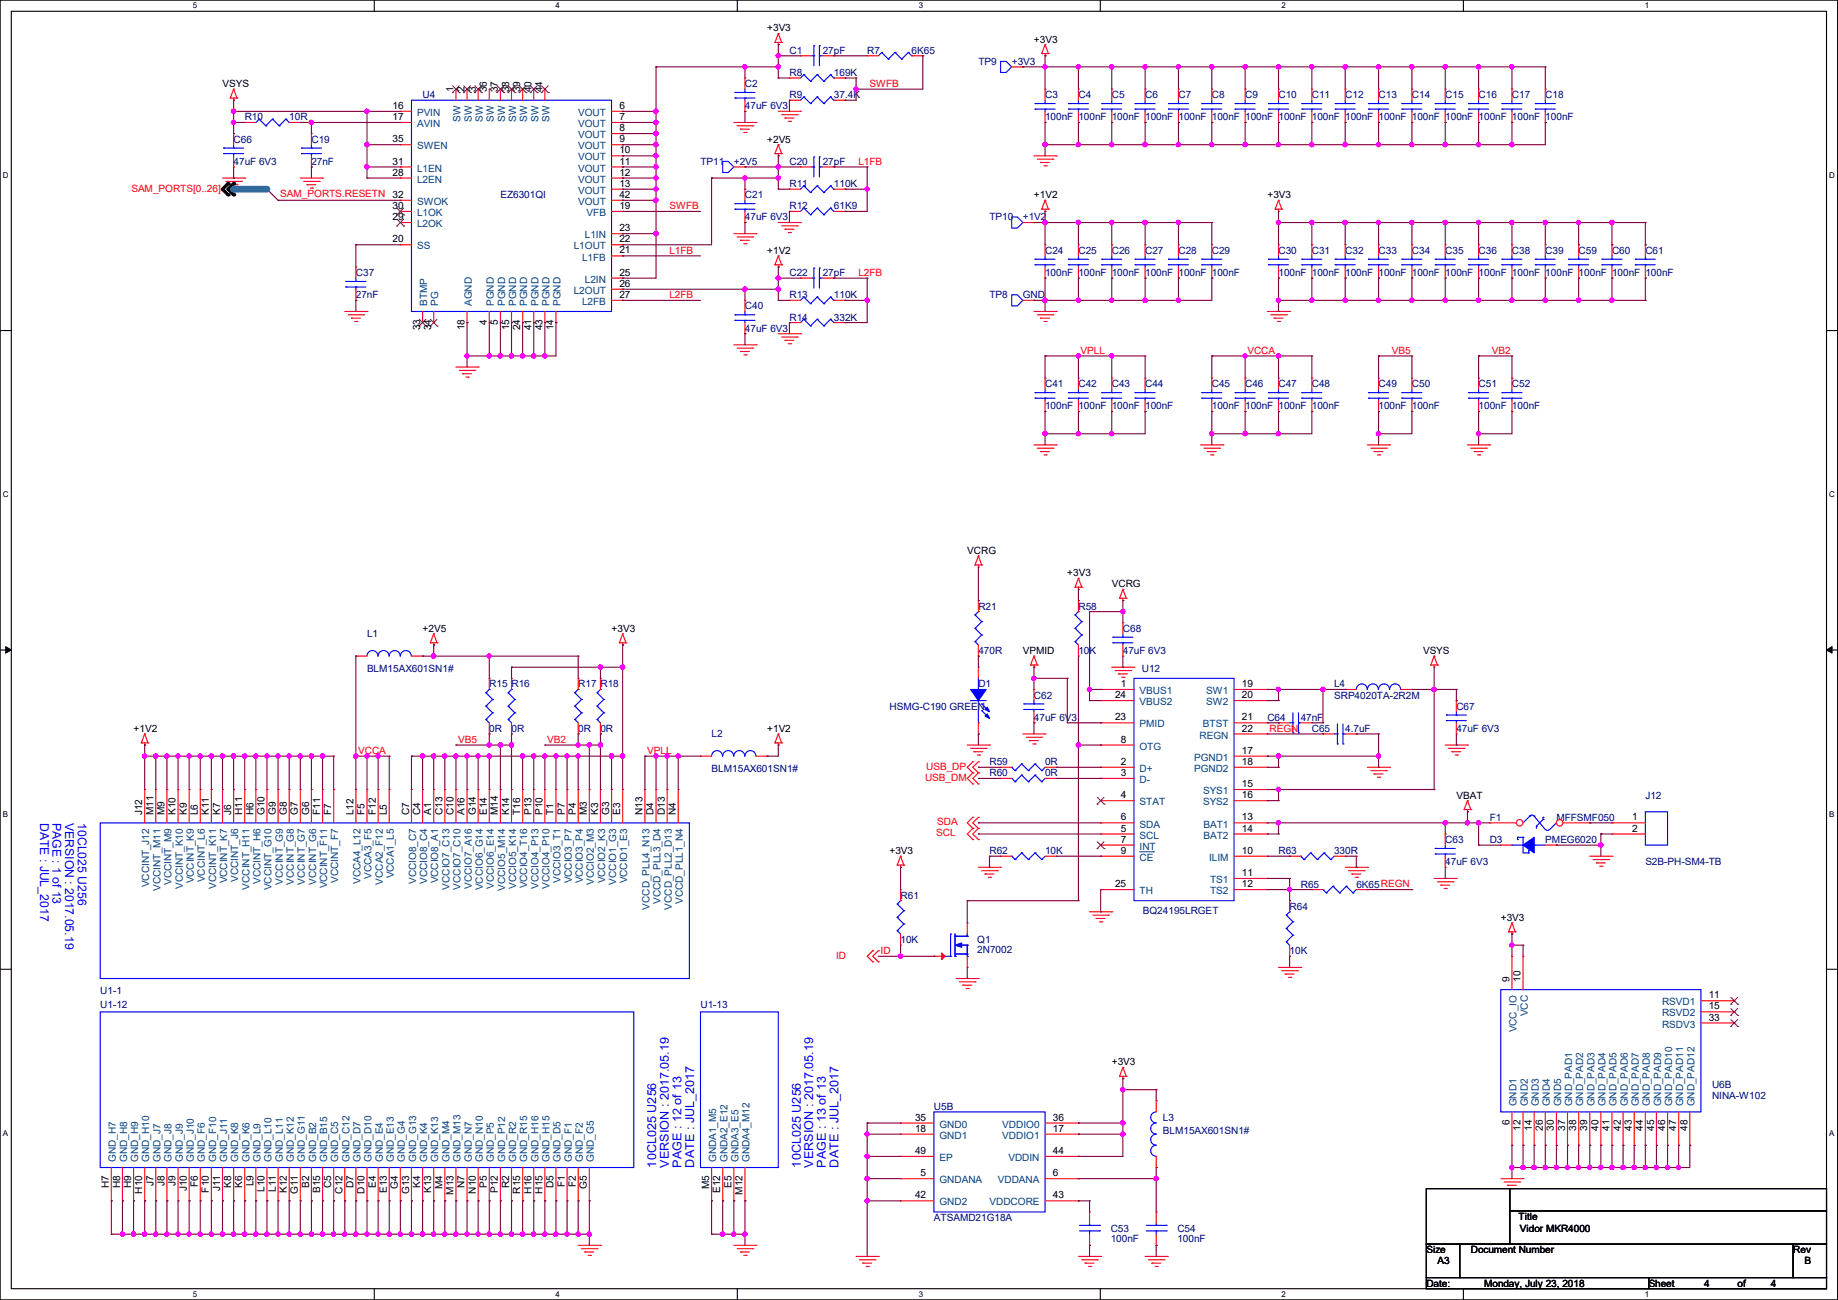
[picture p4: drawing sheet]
<svg xmlns="http://www.w3.org/2000/svg" width="420mm" height="297mm" viewBox="0 0 420 297" stroke-linecap="round" stroke-linejoin="round" font-family="sans-serif">
<defs><g id="words">
<g font-size="2.8" fill="#00f">
<text x="9.1" y="188" transform="rotate(90 9.1 188)">DATE : JUL_2017</text>
<text x="12" y="188" transform="rotate(90 12 188)">PAGE : 1 of 13</text>
<text x="14.9" y="188" transform="rotate(90 14.9 188)">VERSION : 2017.05.19</text>
<text x="17.8" y="188" transform="rotate(90 17.8 188)">10CL025 U256</text>
<text x="149.9" y="266.7" transform="rotate(-90 149.9 266.7)">10CL025 U256</text>
<text x="152.8" y="266.7" transform="rotate(-90 152.8 266.7)">VERSION : 2017.05.19</text>
<text x="155.7" y="266.7" transform="rotate(-90 155.7 266.7)">PAGE : 12 of 13</text>
<text x="158.6" y="266.7" transform="rotate(-90 158.6 266.7)">DATE : JUL_2017</text>
<text x="183" y="266.7" transform="rotate(-90 183 266.7)">10CL025 U256</text>
<text x="185.8" y="266.7" transform="rotate(-90 185.8 266.7)">VERSION : 2017.05.19</text>
<text x="188.7" y="266.7" transform="rotate(-90 188.7 266.7)">PAGE : 13 of 13</text>
<text x="191.6" y="266.7" transform="rotate(-90 191.6 266.7)">DATE : JUL_2017</text>
</g>
<g font-size="2.3">
<text x="175.3" y="7.2">+3V3</text>
<text x="236.3" y="9.7">+3V3</text>
<text x="50.8" y="19.9">VSYS</text>
<text x="103.6" y="21.1" transform="rotate(-90 103.6 21.1)">1</text>
<text x="106.2" y="21.1" transform="rotate(-90 106.2 21.1)">2</text>
<text x="108.7" y="21.1" transform="rotate(-90 108.7 21.1)">3</text>
<text x="111.3" y="21.1" transform="rotate(-90 111.3 21.1)">36</text>
<text x="113.8" y="21.1" transform="rotate(-90 113.8 21.1)">37</text>
<text x="116.3" y="21.1" transform="rotate(-90 116.3 21.1)">38</text>
<text x="118.9" y="21.1" transform="rotate(-90 118.9 21.1)">39</text>
<text x="121.4" y="21.1" transform="rotate(-90 121.4 21.1)">40</text>
<text x="124" y="21.1" transform="rotate(-90 124 21.1)">44</text>
<text x="89.7" y="24.9">16</text>
<text x="89.7" y="27.4">17</text>
<text x="141.5" y="24.9">6</text>
<text x="141.5" y="27.4">7</text>
<text x="141.5" y="30">8</text>
<text x="89.7" y="32.5">35</text>
<text x="141.5" y="32.5">9</text>
<text x="141.5" y="35.1">10</text>
<text x="175.3" y="32.6">+2V5</text>
<text x="89.7" y="40.1">28</text>
<text x="89.7" y="37.6">31</text>
<text x="141.5" y="37.6">11</text>
<text x="141.5" y="40.1">12</text>
<text x="89.7" y="47.8">30</text>
<text x="89.7" y="45.2">32</text>
<text x="141.5" y="45.2">42</text>
<text x="141.5" y="42.7">13</text>
<text x="141.5" y="47.8">19</text>
<text x="236.3" y="45.3">+1V2</text>
<text x="289.6" y="45.3">+3V3</text>
<text x="89.7" y="50.3">29</text>
<text x="141.5" y="52.8">23</text>
<text x="89.7" y="55.4">20</text>
<text x="141.5" y="57.9">21</text>
<text x="141.5" y="55.4">22</text>
<text x="175.3" y="58">+1V2</text>
<text x="141.5" y="63">25</text>
<text x="141.5" y="65.5">26</text>
<text x="141.5" y="68.1">27</text>
<text x="96" y="75.5" transform="rotate(-90 96 75.5)">33</text>
<text x="98.6" y="75.5" transform="rotate(-90 98.6 75.5)">34</text>
<text x="106.2" y="75.5" transform="rotate(-90 106.2 75.5)">18</text>
<text x="111.3" y="74.2" transform="rotate(-90 111.3 74.2)">4</text>
<text x="113.8" y="74.2" transform="rotate(-90 113.8 74.2)">5</text>
<text x="116.3" y="75.5" transform="rotate(-90 116.3 75.5)">15</text>
<text x="118.9" y="75.5" transform="rotate(-90 118.9 75.5)">24</text>
<text x="121.4" y="75.5" transform="rotate(-90 121.4 75.5)">41</text>
<text x="124" y="75.5" transform="rotate(-90 124 75.5)">43</text>
<text x="126.5" y="75.5" transform="rotate(-90 126.5 75.5)">14</text>
<text x="221" y="126.6">VCRG</text>
<text x="243.9" y="131.7">+3V3</text>
<text x="254" y="134.2">VCRG</text>
<text x="96.6" y="144.4">+2V5</text>
<text x="139.7" y="144.4">+3V3</text>
<text x="233.7" y="149.4">VPMID</text>
<text x="325.2" y="149.4">VSYS</text>
<text x="254.8" y="159.5">24</text>
<text x="256.1" y="157">1</text>
<text x="283.8" y="157">19</text>
<text x="283.8" y="159.5">20</text>
<text x="30.5" y="167.2">+1V2</text>
<text x="175.3" y="167.2">+1V2</text>
<text x="254.8" y="164.6">23</text>
<text x="283.8" y="164.6">21</text>
<text x="283.8" y="167.1">22</text>
<text x="256.1" y="169.7">8</text>
<text x="283.8" y="172.2">17</text>
<text x="256.1" y="174.8">2</text>
<text x="256.1" y="177.3">3</text>
<text x="283.8" y="174.8">18</text>
<text x="283.8" y="179.8">15</text>
<text x="256.1" y="182.4">4</text>
<text x="283.8" y="182.4">16</text>
<text x="332.8" y="182.5">VBAT</text>
<text x="32.5" y="186.2" transform="rotate(-90 32.5 186.2)">J12</text>
<text x="35.1" y="186.2" transform="rotate(-90 35.1 186.2)">M11</text>
<text x="37.6" y="186.2" transform="rotate(-90 37.6 186.2)">M9</text>
<text x="40.1" y="186.2" transform="rotate(-90 40.1 186.2)">K10</text>
<text x="42.7" y="186.2" transform="rotate(-90 42.7 186.2)">K9</text>
<text x="45.2" y="186.2" transform="rotate(-90 45.2 186.2)">L6</text>
<text x="47.8" y="186.2" transform="rotate(-90 47.8 186.2)">K11</text>
<text x="50.3" y="186.2" transform="rotate(-90 50.3 186.2)">K7</text>
<text x="52.8" y="186.2" transform="rotate(-90 52.8 186.2)">J6</text>
<text x="55.4" y="186.2" transform="rotate(-90 55.4 186.2)">H11</text>
<text x="57.9" y="186.2" transform="rotate(-90 57.9 186.2)">H6</text>
<text x="60.5" y="186.2" transform="rotate(-90 60.5 186.2)">G10</text>
<text x="63" y="186.2" transform="rotate(-90 63 186.2)">G9</text>
<text x="65.5" y="186.2" transform="rotate(-90 65.5 186.2)">G8</text>
<text x="68.1" y="186.2" transform="rotate(-90 68.1 186.2)">G7</text>
<text x="70.6" y="186.2" transform="rotate(-90 70.6 186.2)">G6</text>
<text x="73.2" y="186.2" transform="rotate(-90 73.2 186.2)">F11</text>
<text x="75.7" y="186.2" transform="rotate(-90 75.7 186.2)">F7</text>
<text x="80.8" y="186.2" transform="rotate(-90 80.8 186.2)">L12</text>
<text x="83.3" y="186.2" transform="rotate(-90 83.3 186.2)">F5</text>
<text x="85.9" y="186.2" transform="rotate(-90 85.9 186.2)">F12</text>
<text x="88.4" y="186.2" transform="rotate(-90 88.4 186.2)">L5</text>
<text x="93.5" y="186.2" transform="rotate(-90 93.5 186.2)">C7</text>
<text x="96" y="186.2" transform="rotate(-90 96 186.2)">C4</text>
<text x="98.6" y="186.2" transform="rotate(-90 98.6 186.2)">A1</text>
<text x="101.1" y="186.2" transform="rotate(-90 101.1 186.2)">C13</text>
<text x="103.6" y="186.2" transform="rotate(-90 103.6 186.2)">C10</text>
<text x="106.2" y="186.2" transform="rotate(-90 106.2 186.2)">A16</text>
<text x="108.7" y="186.2" transform="rotate(-90 108.7 186.2)">G14</text>
<text x="111.3" y="186.2" transform="rotate(-90 111.3 186.2)">E14</text>
<text x="113.8" y="186.2" transform="rotate(-90 113.8 186.2)">M14</text>
<text x="116.3" y="186.2" transform="rotate(-90 116.3 186.2)">K14</text>
<text x="118.9" y="186.2" transform="rotate(-90 118.9 186.2)">T16</text>
<text x="121.4" y="186.2" transform="rotate(-90 121.4 186.2)">P13</text>
<text x="124" y="186.2" transform="rotate(-90 124 186.2)">P10</text>
<text x="126.5" y="186.2" transform="rotate(-90 126.5 186.2)">T1</text>
<text x="129" y="186.2" transform="rotate(-90 129 186.2)">P7</text>
<text x="131.6" y="186.2" transform="rotate(-90 131.6 186.2)">P4</text>
<text x="134.1" y="186.2" transform="rotate(-90 134.1 186.2)">M3</text>
<text x="136.7" y="186.2" transform="rotate(-90 136.7 186.2)">K3</text>
<text x="139.2" y="186.2" transform="rotate(-90 139.2 186.2)">G3</text>
<text x="141.7" y="186.2" transform="rotate(-90 141.7 186.2)">E3</text>
<text x="146.8" y="186.2" transform="rotate(-90 146.8 186.2)">N13</text>
<text x="149.4" y="186.2" transform="rotate(-90 149.4 186.2)">D4</text>
<text x="151.9" y="186.2" transform="rotate(-90 151.9 186.2)">D13</text>
<text x="154.4" y="186.2" transform="rotate(-90 154.4 186.2)">N4</text>
<text x="256.1" y="187.5">6</text>
<text x="256.1" y="190">5</text>
<text x="283.8" y="187.5">13</text>
<text x="283.8" y="190">14</text>
<text x="372.9" y="187.5">1</text>
<text x="372.9" y="190">2</text>
<text x="203.2" y="195.2">+3V3</text>
<text x="256.1" y="192.5">7</text>
<text x="256.1" y="195.1">9</text>
<text x="283.8" y="195.1">10</text>
<text x="254.8" y="202.7">25</text>
<text x="283.8" y="200.2">11</text>
<text x="283.8" y="202.7">12</text>
<text x="342.9" y="210.4">+3V3</text>
<text x="344.9" y="224.3" transform="rotate(-90 344.9 224.3)">9</text>
<text x="347.5" y="224.3" transform="rotate(-90 347.5 224.3)">10</text>
<text x="390.4" y="228.1">11</text>
<text x="390.4" y="230.6">15</text>
<text x="390.4" y="233.2">33</text>
<text x="254" y="243.4">+3V3</text>
<text x="209.1" y="256">35</text>
<text x="240.6" y="256">36</text>
<text x="344.9" y="257.1" transform="rotate(-90 344.9 257.1)">6</text>
<text x="209.1" y="258.6">18</text>
<text x="209.1" y="263.7">49</text>
<text x="240.6" y="258.6">17</text>
<text x="240.6" y="263.7">44</text>
<text x="347.5" y="258.4" transform="rotate(-90 347.5 258.4)">12</text>
<text x="350" y="258.4" transform="rotate(-90 350 258.4)">14</text>
<text x="352.5" y="258.4" transform="rotate(-90 352.5 258.4)">26</text>
<text x="355.1" y="258.4" transform="rotate(-90 355.1 258.4)">30</text>
<text x="357.6" y="258.4" transform="rotate(-90 357.6 258.4)">37</text>
<text x="360.2" y="258.4" transform="rotate(-90 360.2 258.4)">38</text>
<text x="362.7" y="258.4" transform="rotate(-90 362.7 258.4)">39</text>
<text x="365.2" y="258.4" transform="rotate(-90 365.2 258.4)">40</text>
<text x="367.8" y="258.4" transform="rotate(-90 367.8 258.4)">41</text>
<text x="370.3" y="258.4" transform="rotate(-90 370.3 258.4)">42</text>
<text x="372.9" y="258.4" transform="rotate(-90 372.9 258.4)">43</text>
<text x="375.4" y="258.4" transform="rotate(-90 375.4 258.4)">44</text>
<text x="377.9" y="258.4" transform="rotate(-90 377.9 258.4)">45</text>
<text x="380.5" y="258.4" transform="rotate(-90 380.5 258.4)">46</text>
<text x="383" y="258.4" transform="rotate(-90 383 258.4)">47</text>
<text x="385.6" y="258.4" transform="rotate(-90 385.6 258.4)">48</text>
<text x="210.4" y="268.7">5</text>
<text x="240.6" y="268.7">6</text>
<text x="24.9" y="271.4" transform="rotate(-90 24.9 271.4)">H7</text>
<text x="27.4" y="271.4" transform="rotate(-90 27.4 271.4)">H8</text>
<text x="30" y="271.4" transform="rotate(-90 30 271.4)">H9</text>
<text x="32.5" y="272.7" transform="rotate(-90 32.5 272.7)">H10</text>
<text x="35.1" y="270.9" transform="rotate(-90 35.1 270.9)">J7</text>
<text x="37.6" y="270.9" transform="rotate(-90 37.6 270.9)">J8</text>
<text x="40.1" y="270.9" transform="rotate(-90 40.1 270.9)">J9</text>
<text x="42.7" y="272.2" transform="rotate(-90 42.7 272.2)">J10</text>
<text x="45.2" y="271.2" transform="rotate(-90 45.2 271.2)">F6</text>
<text x="47.8" y="272.5" transform="rotate(-90 47.8 272.5)">F10</text>
<text x="50.3" y="272.2" transform="rotate(-90 50.3 272.2)">J11</text>
<text x="52.8" y="271.3" transform="rotate(-90 52.8 271.3)">K8</text>
<text x="55.4" y="271.3" transform="rotate(-90 55.4 271.3)">K6</text>
<text x="57.9" y="271.1" transform="rotate(-90 57.9 271.1)">L9</text>
<text x="60.5" y="272.3" transform="rotate(-90 60.5 272.3)">L10</text>
<text x="63" y="272.3" transform="rotate(-90 63 272.3)">L11</text>
<text x="65.5" y="272.6" transform="rotate(-90 65.5 272.6)">K12</text>
<text x="68.1" y="272.8" transform="rotate(-90 68.1 272.8)">G11</text>
<text x="70.6" y="271.3" transform="rotate(-90 70.6 271.3)">B2</text>
<text x="73.2" y="272.6" transform="rotate(-90 73.2 272.6)">B15</text>
<text x="75.7" y="271.4" transform="rotate(-90 75.7 271.4)">C5</text>
<text x="78.2" y="272.7" transform="rotate(-90 78.2 272.7)">C12</text>
<text x="80.8" y="271.4" transform="rotate(-90 80.8 271.4)">D7</text>
<text x="83.3" y="272.7" transform="rotate(-90 83.3 272.7)">D10</text>
<text x="85.9" y="271.3" transform="rotate(-90 85.9 271.3)">E4</text>
<text x="88.4" y="272.6" transform="rotate(-90 88.4 272.6)">E13</text>
<text x="90.9" y="271.6" transform="rotate(-90 90.9 271.6)">G4</text>
<text x="93.5" y="272.8" transform="rotate(-90 93.5 272.8)">G13</text>
<text x="96" y="271.3" transform="rotate(-90 96 271.3)">K4</text>
<text x="98.6" y="272.6" transform="rotate(-90 98.6 272.6)">K13</text>
<text x="101.1" y="271.7" transform="rotate(-90 101.1 271.7)">M4</text>
<text x="103.6" y="273" transform="rotate(-90 103.6 273)">M13</text>
<text x="106.2" y="271.4" transform="rotate(-90 106.2 271.4)">N7</text>
<text x="108.7" y="272.7" transform="rotate(-90 108.7 272.7)">N10</text>
<text x="111.3" y="271.3" transform="rotate(-90 111.3 271.3)">P5</text>
<text x="113.8" y="272.6" transform="rotate(-90 113.8 272.6)">P12</text>
<text x="116.3" y="271.4" transform="rotate(-90 116.3 271.4)">R2</text>
<text x="118.9" y="272.7" transform="rotate(-90 118.9 272.7)">R15</text>
<text x="121.4" y="272.7" transform="rotate(-90 121.4 272.7)">H16</text>
<text x="124" y="272.7" transform="rotate(-90 124 272.7)">H15</text>
<text x="126.5" y="271.4" transform="rotate(-90 126.5 271.4)">D5</text>
<text x="129" y="271.2" transform="rotate(-90 129 271.2)">F1</text>
<text x="131.6" y="271.2" transform="rotate(-90 131.6 271.2)">F2</text>
<text x="134.1" y="271.6" transform="rotate(-90 134.1 271.6)">G5</text>
<text x="162.1" y="271.7" transform="rotate(-90 162.1 271.7)">M5</text>
<text x="164.6" y="272.6" transform="rotate(-90 164.6 272.6)">E12</text>
<text x="167.1" y="271.3" transform="rotate(-90 167.1 271.3)">E5</text>
<text x="169.7" y="273" transform="rotate(-90 169.7 273)">M12</text>
<text x="209.1" y="273.8">42</text>
<text x="240.6" y="273.8">43</text>
<text x="347" y="278.7">Title</text>
<text x="347.3" y="281.5">Vidor MKR4000</text>
<text x="325.9" y="286.3">Size</text>
<text x="336.1" y="286.3">Document Number</text>
<text x="409.8" y="286.3">Rev</text>
<text x="325.9" y="294">Date:</text>
<text x="328.5" y="288.9">A3</text>
<text x="339.1" y="294">Monday, July 23, 2018</text>
<text x="376.7" y="294">Sheet</text>
<text x="389.4" y="294">4</text>
<text x="397" y="294">of</text>
<text x="404.7" y="294">4</text>
<text x="412.3" y="288.9">B</text>
</g>
<g font-size="2.3" fill="#000080">
<text x="180.4" y="17.4">R8</text>
<text x="180.4" y="12.3">C1</text>
<text x="188" y="12.3">27pF</text>
<text x="190.5" y="17.4">169K</text>
<text x="198.2" y="12.3">R7</text>
<text x="208.3" y="12.3">6K65</text>
<text x="223.6" y="14.8">TP9</text>
<text x="231.2" y="14.8">+3V3</text>
<text x="96.6" y="22.4">U4</text>
<text x="170.2" y="19.9">C2</text>
<text x="180.4" y="22.4">R9</text>
<text x="190.5" y="22.4">37.4K</text>
<text x="238.8" y="22.4">C3</text>
<text x="246.4" y="22.4">C4</text>
<text x="254" y="22.4">C5</text>
<text x="261.7" y="22.4">C6</text>
<text x="269.3" y="22.4">C7</text>
<text x="276.9" y="22.4">C8</text>
<text x="284.5" y="22.4">C9</text>
<text x="292.1" y="22.4">C10</text>
<text x="299.8" y="22.4">C11</text>
<text x="307.4" y="22.4">C12</text>
<text x="315" y="22.4">C13</text>
<text x="322.6" y="22.4">C14</text>
<text x="330.2" y="22.4">C15</text>
<text x="337.9" y="22.4">C16</text>
<text x="345.5" y="22.4">C17</text>
<text x="353.1" y="22.4">C18</text>
<text x="55.9" y="27.5">R10</text>
<text x="66.1" y="27.5">10R</text>
<text x="170.2" y="25">47uF 6V3</text>
<text x="238.8" y="27.5">100nF</text>
<text x="246.4" y="27.5">100nF</text>
<text x="254" y="27.5">100nF</text>
<text x="261.7" y="27.5">100nF</text>
<text x="269.3" y="27.5">100nF</text>
<text x="276.9" y="27.5">100nF</text>
<text x="284.5" y="27.5">100nF</text>
<text x="292.1" y="27.5">100nF</text>
<text x="299.8" y="27.5">100nF</text>
<text x="307.4" y="27.5">100nF</text>
<text x="315" y="27.5">100nF</text>
<text x="322.6" y="27.5">100nF</text>
<text x="330.2" y="27.5">100nF</text>
<text x="337.9" y="27.5">100nF</text>
<text x="345.5" y="27.5">100nF</text>
<text x="353.1" y="27.5">100nF</text>
<text x="53.4" y="32.6">C66</text>
<text x="71.2" y="32.6">C19</text>
<text x="53.4" y="37.7">47uF 6V3</text>
<text x="71.2" y="37.7">27nF</text>
<text x="160.1" y="37.7">TP11</text>
<text x="167.7" y="37.7">+2V5</text>
<text x="180.4" y="37.7">C20</text>
<text x="188" y="37.7">27pF</text>
<text x="114.3" y="45.3">EZ6301QI</text>
<text x="170.2" y="45.3">C21</text>
<text x="180.4" y="47.8">R12</text>
<text x="180.4" y="42.8">R11</text>
<text x="190.5" y="47.8">61K9</text>
<text x="190.5" y="42.8">110K</text>
<text x="170.2" y="50.4">47uF 6V3</text>
<text x="226.1" y="50.4">TP10</text>
<text x="233.7" y="50.4">+1V2</text>
<text x="238.8" y="58">C24</text>
<text x="246.4" y="58">C25</text>
<text x="254" y="58">C26</text>
<text x="261.7" y="58">C27</text>
<text x="269.3" y="58">C28</text>
<text x="276.9" y="58">C29</text>
<text x="292.1" y="58">C30</text>
<text x="299.8" y="58">C31</text>
<text x="307.4" y="58">C32</text>
<text x="315" y="58">C33</text>
<text x="322.6" y="58">C34</text>
<text x="330.2" y="58">C35</text>
<text x="337.9" y="58">C36</text>
<text x="345.5" y="58">C38</text>
<text x="353.1" y="58">C39</text>
<text x="360.7" y="58">C59</text>
<text x="368.3" y="58">C60</text>
<text x="376" y="58">C61</text>
<text x="81.3" y="63.1">C37</text>
<text x="180.4" y="63.1">C22</text>
<text x="188" y="63.1">27pF</text>
<text x="238.8" y="63.1">100nF</text>
<text x="246.4" y="63.1">100nF</text>
<text x="254" y="63.1">100nF</text>
<text x="261.7" y="63.1">100nF</text>
<text x="269.3" y="63.1">100nF</text>
<text x="276.9" y="63.1">100nF</text>
<text x="292.1" y="63.1">100nF</text>
<text x="299.8" y="63.1">100nF</text>
<text x="307.4" y="63.1">100nF</text>
<text x="315" y="63.1">100nF</text>
<text x="322.6" y="63.1">100nF</text>
<text x="330.2" y="63.1">100nF</text>
<text x="337.9" y="63.1">100nF</text>
<text x="345.5" y="63.1">100nF</text>
<text x="353.1" y="63.1">100nF</text>
<text x="360.7" y="63.1">100nF</text>
<text x="368.3" y="63.1">100nF</text>
<text x="376" y="63.1">100nF</text>
<text x="81.3" y="68.2">27nF</text>
<text x="170.2" y="70.7">C40</text>
<text x="180.4" y="68.2">R13</text>
<text x="190.5" y="68.2">110K</text>
<text x="226.1" y="68.2">TP8</text>
<text x="233.7" y="68.2">GND</text>
<text x="170.2" y="75.8">47uF 6V3</text>
<text x="180.4" y="73.2">R14</text>
<text x="190.5" y="73.2">332K</text>
<text x="238.8" y="88.5">C41</text>
<text x="246.4" y="88.5">C42</text>
<text x="254" y="88.5">C43</text>
<text x="261.7" y="88.5">C44</text>
<text x="276.9" y="88.5">C45</text>
<text x="284.5" y="88.5">C46</text>
<text x="292.1" y="88.5">C47</text>
<text x="299.8" y="88.5">C48</text>
<text x="315" y="88.5">C49</text>
<text x="322.6" y="88.5">C50</text>
<text x="337.9" y="88.5">C51</text>
<text x="345.5" y="88.5">C52</text>
<text x="238.8" y="93.6">100nF</text>
<text x="246.4" y="93.6">100nF</text>
<text x="254" y="93.6">100nF</text>
<text x="261.7" y="93.6">100nF</text>
<text x="276.9" y="93.6">100nF</text>
<text x="284.5" y="93.6">100nF</text>
<text x="292.1" y="93.6">100nF</text>
<text x="299.8" y="93.6">100nF</text>
<text x="315" y="93.6">100nF</text>
<text x="322.6" y="93.6">100nF</text>
<text x="337.9" y="93.6">100nF</text>
<text x="345.5" y="93.6">100nF</text>
<text x="223.6" y="139.3">R21</text>
<text x="246.4" y="139.3">R58</text>
<text x="83.9" y="145.6">L1</text>
<text x="223.6" y="149.4">470R</text>
<text x="246.4" y="149.4">10K</text>
<text x="256.6" y="144.4">C68</text>
<text x="256.6" y="149.4">47uF 6V3</text>
<text x="83.9" y="153.5">BLM15AX601SN1#</text>
<text x="260.9" y="153.5">U12</text>
<text x="111.8" y="157.1">R15</text>
<text x="116.9" y="157.1">R16</text>
<text x="132.1" y="157.1">R17</text>
<text x="137.2" y="157.1">R18</text>
<text x="223.6" y="157.1">D1</text>
<text x="236.3" y="159.6">C62</text>
<text x="304.8" y="157.1">L4</text>
<text x="304.8" y="159.6">SRP4020TA-2R2M</text>
<text x="111.8" y="167.2">0R</text>
<text x="116.9" y="167.2">0R</text>
<text x="132.1" y="167.2">0R</text>
<text x="137.2" y="167.2">0R</text>
<text x="203.2" y="162.1">HSMG-C190 GREEN</text>
<text x="236.3" y="164.7">47uF 6V3</text>
<text x="289.6" y="164.7">C64</text>
<text x="297.2" y="164.7">47nF</text>
<text x="299.8" y="167.2">C65</text>
<text x="307.4" y="167.2">4.7uF</text>
<text x="332.8" y="162.1">C67</text>
<text x="332.8" y="167.2">47uF 6V3</text>
<text x="162.6" y="168.5">L2</text>
<text x="162.6" y="176.4">BLM15AX601SN1#</text>
<text x="226.1" y="177.4">R60</text>
<text x="226.1" y="174.8">R59</text>
<text x="238.8" y="177.4">0R</text>
<text x="238.8" y="174.8">0R</text>
<text x="376" y="182.5">J12</text>
<text x="340.4" y="187.5">F1</text>
<text x="355.6" y="187.5">MFFSMF050</text>
<text x="226.1" y="195.2">R62</text>
<text x="238.8" y="195.2">10K</text>
<text x="292.1" y="195.2">R63</text>
<text x="304.9" y="195.2">330R</text>
<text x="330.2" y="192.6">C63</text>
<text x="330.2" y="197.7">47uF 6V3</text>
<text x="340.4" y="192.6">D3</text>
<text x="353.1" y="192.6">PMEG6020</text>
<text x="376" y="197.7">S2B-PH-SM4-TB</text>
<text x="297.2" y="202.8">R65</text>
<text x="309.9" y="202.8">6K65REGN</text>
<text x="205.8" y="205.3">R61</text>
<text x="261.2" y="208.9">BQ24195LRGET</text>
<text x="294.7" y="207.9">R64</text>
<text x="205.8" y="215.5">10K</text>
<text x="223.3" y="215.5">Q1</text>
<text x="223.3" y="217.8">2N7002</text>
<text x="294.7" y="218">10K</text>
<text x="22.9" y="227.2">U1-1</text>
<text x="22.9" y="230.2">U1-12</text>
<text x="160.1" y="230.2">U1-13</text>
<text x="391.2" y="248.5">U6B</text>
<text x="391.2" y="251">NINA-W102</text>
<text x="213.4" y="253.6">U5B</text>
<text x="265.7" y="256.1">L3</text>
<text x="265.7" y="259.2">BLM15AX601SN1#</text>
<text x="213.4" y="279">ATSAMD21G18A</text>
<text x="253.8" y="281.5">C53</text>
<text x="269" y="281.5">C54</text>
<text x="253.8" y="283.8">100nF</text>
<text x="269" y="283.8">100nF</text>
</g>
<g font-size="2.3" fill="#f00">
<text x="198.7" y="19.9">SWFB</text>
<text x="196.1" y="37.6">L1FB</text>
<text x="30" y="43.8">SAM_PORTS[0..26]</text>
<text x="64.1" y="45">SAM_PORTS.RESETN</text>
<text x="153" y="47.8">SWFB</text>
<text x="153" y="58">L1FB</text>
<text x="196.1" y="63">L2FB</text>
<text x="153" y="68.1">L2FB</text>
<text x="246.9" y="80.8">VPLL</text>
<text x="285" y="80.8">VCCA</text>
<text x="318.1" y="80.8">VB5</text>
<text x="340.9" y="80.8">VB2</text>
<text x="290.1" y="167.2">REGN</text>
<text x="81.8" y="172.3">VCCA</text>
<text x="104.7" y="169.7">VB5</text>
<text x="125" y="169.7">VB2</text>
<text x="147.9" y="172.3">VPLL</text>
<text x="211.4" y="178.4">USB_DM</text>
<text x="211.6" y="175.9">USB_DP</text>
<text x="213.9" y="191.1">SCL</text>
<text x="214.2" y="188.6">SDA</text>
<text x="191.1" y="219">ID</text>
<text x="201.2" y="218">ID</text>
</g>
<g font-size="2.3" fill="#004080">
<text x="95.3" y="26.5">PVIN</text>
<text x="95.3" y="29">AVIN</text>
<text x="105.2" y="27.9" transform="rotate(-90 105.2 27.9)">SW</text>
<text x="107.8" y="27.9" transform="rotate(-90 107.8 27.9)">SW</text>
<text x="110.3" y="27.9" transform="rotate(-90 110.3 27.9)">SW</text>
<text x="112.9" y="27.9" transform="rotate(-90 112.9 27.9)">SW</text>
<text x="115.4" y="27.9" transform="rotate(-90 115.4 27.9)">SW</text>
<text x="117.9" y="27.9" transform="rotate(-90 117.9 27.9)">SW</text>
<text x="120.5" y="27.9" transform="rotate(-90 120.5 27.9)">SW</text>
<text x="123" y="27.9" transform="rotate(-90 123 27.9)">SW</text>
<text x="125.6" y="27.9" transform="rotate(-90 125.6 27.9)">SW</text>
<text x="132.1" y="26.5">VOUT</text>
<text x="132.1" y="29">VOUT</text>
<text x="95.3" y="34.1">SWEN</text>
<text x="132.1" y="31.6">VOUT</text>
<text x="132.1" y="34.1">VOUT</text>
<text x="95.3" y="41.7">L2EN</text>
<text x="95.3" y="39.2">L1EN</text>
<text x="132.1" y="36.7">VOUT</text>
<text x="132.1" y="39.2">VOUT</text>
<text x="132.1" y="41.7">VOUT</text>
<text x="95.3" y="46.8">SWOK</text>
<text x="132.1" y="46.8">VOUT</text>
<text x="132.1" y="44.3">VOUT</text>
<text x="95.3" y="51.9">L2OK</text>
<text x="95.3" y="49.4">L1OK</text>
<text x="134" y="49.4">VFB</text>
<text x="95.3" y="57">SS</text>
<text x="131.1" y="57">L1OUT</text>
<text x="133" y="59.5">L1FB</text>
<text x="133.6" y="54.4">L1IN</text>
<text x="133.6" y="64.6">L2IN</text>
<text x="97.6" y="69.9" transform="rotate(-90 97.6 69.9)">BTMP</text>
<text x="100.2" y="69.9" transform="rotate(-90 100.2 69.9)">PG</text>
<text x="107.8" y="69.9" transform="rotate(-90 107.8 69.9)">AGND</text>
<text x="112.9" y="69.9" transform="rotate(-90 112.9 69.9)">PGND</text>
<text x="115.4" y="69.9" transform="rotate(-90 115.4 69.9)">PGND</text>
<text x="117.9" y="69.9" transform="rotate(-90 117.9 69.9)">PGND</text>
<text x="120.5" y="69.9" transform="rotate(-90 120.5 69.9)">PGND</text>
<text x="123" y="69.9" transform="rotate(-90 123 69.9)">PGND</text>
<text x="125.6" y="69.9" transform="rotate(-90 125.6 69.9)">PGND</text>
<text x="128.1" y="69.9" transform="rotate(-90 128.1 69.9)">PGND</text>
<text x="131.1" y="67.1">L2OUT</text>
<text x="133" y="69.7">L2FB</text>
<text x="260.4" y="158.6">VBUS1</text>
<text x="260.4" y="161.1">VBUS2</text>
<text x="275.6" y="158.6">SW1</text>
<text x="275.6" y="161.1">SW2</text>
<text x="260.4" y="166.2">PMID</text>
<text x="274.9" y="166.2">BTST</text>
<text x="260.4" y="171.3">OTG</text>
<text x="272.8" y="173.8">PGND1</text>
<text x="274.1" y="168.7">REGN</text>
<text x="260.4" y="176.4">D+</text>
<text x="260.4" y="178.9">D-</text>
<text x="272.8" y="176.4">PGND2</text>
<text x="260.4" y="184">STAT</text>
<text x="274.9" y="184">SYS2</text>
<text x="274.9" y="181.4">SYS1</text>
<text x="260.4" y="189.1">SDA</text>
<text x="260.4" y="191.6">SCL</text>
<text x="275" y="189.1">BAT1</text>
<text x="275" y="191.6">BAT2</text>
<text x="260.4" y="194.1">INT</text>
<text x="260.4" y="196.7">CE</text>
<text x="276.3" y="196.7">ILIM</text>
<text x="34.1" y="202.7" transform="rotate(-90 34.1 202.7)">VCCINT_J12</text>
<text x="36.7" y="203.5" transform="rotate(-90 36.7 203.5)">VCCINT_M11</text>
<text x="39.2" y="202.2" transform="rotate(-90 39.2 202.2)">VCCINT_M9</text>
<text x="41.7" y="203.1" transform="rotate(-90 41.7 203.1)">VCCINT_K10</text>
<text x="44.3" y="201.8" transform="rotate(-90 44.3 201.8)">VCCINT_K9</text>
<text x="46.8" y="201.6" transform="rotate(-90 46.8 201.6)">VCCINT_L6</text>
<text x="49.4" y="203.1" transform="rotate(-90 49.4 203.1)">VCCINT_K11</text>
<text x="51.9" y="201.8" transform="rotate(-90 51.9 201.8)">VCCINT_K7</text>
<text x="54.4" y="201.5" transform="rotate(-90 54.4 201.5)">VCCINT_J6</text>
<text x="57" y="203.2" transform="rotate(-90 57 203.2)">VCCINT_H11</text>
<text x="59.5" y="202" transform="rotate(-90 59.5 202)">VCCINT_H6</text>
<text x="62.1" y="203.4" transform="rotate(-90 62.1 203.4)">VCCINT_G10</text>
<text x="64.6" y="202.1" transform="rotate(-90 64.6 202.1)">VCCINT_G9</text>
<text x="67.1" y="202.1" transform="rotate(-90 67.1 202.1)">VCCINT_G8</text>
<text x="69.7" y="202.1" transform="rotate(-90 69.7 202.1)">VCCINT_G7</text>
<text x="72.2" y="202.1" transform="rotate(-90 72.2 202.1)">VCCINT_G6</text>
<text x="74.8" y="203" transform="rotate(-90 74.8 203)">VCCINT_F11</text>
<text x="77.3" y="201.7" transform="rotate(-90 77.3 201.7)">VCCINT_F7</text>
<text x="82.4" y="202" transform="rotate(-90 82.4 202)">VCCA4_L12</text>
<text x="84.9" y="200.8" transform="rotate(-90 84.9 200.8)">VCCA3_F5</text>
<text x="87.5" y="202.1" transform="rotate(-90 87.5 202.1)">VCCA2_F12</text>
<text x="90" y="200.7" transform="rotate(-90 90 200.7)">VCCA1_L5</text>
<text x="95.1" y="202" transform="rotate(-90 95.1 202)">VCCIO8_C7</text>
<text x="97.6" y="202" transform="rotate(-90 97.6 202)">VCCIO8_C4</text>
<text x="100.2" y="201.8" transform="rotate(-90 100.2 201.8)">VCCIO8_A1</text>
<text x="102.7" y="203.2" transform="rotate(-90 102.7 203.2)">VCCIO7_C13</text>
<text x="105.2" y="203.2" transform="rotate(-90 105.2 203.2)">VCCIO7_C10</text>
<text x="107.8" y="203.1" transform="rotate(-90 107.8 203.1)">VCCIO7_A16</text>
<text x="110.3" y="203.4" transform="rotate(-90 110.3 203.4)">VCCIO6_G14</text>
<text x="112.9" y="203.1" transform="rotate(-90 112.9 203.1)">VCCIO6_E14</text>
<text x="115.4" y="203.5" transform="rotate(-90 115.4 203.5)">VCCIO5_M14</text>
<text x="117.9" y="203.1" transform="rotate(-90 117.9 203.1)">VCCIO5_K14</text>
<text x="120.5" y="203" transform="rotate(-90 120.5 203)">VCCIO4_T16</text>
<text x="123" y="203.1" transform="rotate(-90 123 203.1)">VCCIO4_P13</text>
<text x="125.6" y="203.1" transform="rotate(-90 125.6 203.1)">VCCIO4_P10</text>
<text x="128.1" y="201.7" transform="rotate(-90 128.1 201.7)">VCCIO3_T1</text>
<text x="130.6" y="201.8" transform="rotate(-90 130.6 201.8)">VCCIO3_P7</text>
<text x="133.2" y="201.8" transform="rotate(-90 133.2 201.8)">VCCIO3_P4</text>
<text x="135.7" y="202.2" transform="rotate(-90 135.7 202.2)">VCCIO2_M3</text>
<text x="138.3" y="201.8" transform="rotate(-90 138.3 201.8)">VCCIO2_K3</text>
<text x="140.8" y="202.1" transform="rotate(-90 140.8 202.1)">VCCIO1_G3</text>
<text x="143.3" y="201.8" transform="rotate(-90 143.3 201.8)">VCCIO1_E3</text>
<text x="276.5" y="201.8">TS1</text>
<text x="148.4" y="207.8" transform="rotate(-90 148.4 207.8)">VCCD_PLL4_N13</text>
<text x="151" y="206.5" transform="rotate(-90 151 206.5)">VCCD_PLL3_D4</text>
<text x="153.5" y="207.8" transform="rotate(-90 153.5 207.8)">VCCD_PLL2_D13</text>
<text x="156" y="206.5" transform="rotate(-90 156 206.5)">VCCD_PLL1_N4</text>
<text x="260.4" y="204.3">TH</text>
<text x="276.5" y="204.3">TS2</text>
<text x="349.1" y="232.2" transform="rotate(-90 349.1 232.2)">VCC</text>
<text x="379.8" y="229.7">RSVD1</text>
<text x="379.8" y="232.2">RSVD2</text>
<text x="346.5" y="235.9" transform="rotate(-90 346.5 235.9)">VCC_IO</text>
<text x="379.8" y="234.8">RSDV3</text>
<text x="214.7" y="257.6">GND0</text>
<text x="229" y="257.6">VDDIO0</text>
<text x="346.5" y="252.8" transform="rotate(-90 346.5 252.8)">GND1</text>
<text x="349.1" y="252.8" transform="rotate(-90 349.1 252.8)">GND2</text>
<text x="351.6" y="252.8" transform="rotate(-90 351.6 252.8)">GND3</text>
<text x="354.2" y="252.8" transform="rotate(-90 354.2 252.8)">GND4</text>
<text x="356.7" y="252.8" transform="rotate(-90 356.7 252.8)">GND5</text>
<text x="359.2" y="252.8" transform="rotate(-90 359.2 252.8)">GND_PAD1</text>
<text x="361.8" y="252.8" transform="rotate(-90 361.8 252.8)">GND_PAD2</text>
<text x="364.3" y="252.8" transform="rotate(-90 364.3 252.8)">GND_PAD3</text>
<text x="366.9" y="252.8" transform="rotate(-90 366.9 252.8)">GND_PAD4</text>
<text x="369.4" y="252.8" transform="rotate(-90 369.4 252.8)">GND_PAD5</text>
<text x="371.9" y="252.8" transform="rotate(-90 371.9 252.8)">GND_PAD6</text>
<text x="374.5" y="252.8" transform="rotate(-90 374.5 252.8)">GND_PAD7</text>
<text x="377" y="252.8" transform="rotate(-90 377 252.8)">GND_PAD8</text>
<text x="379.6" y="252.8" transform="rotate(-90 379.6 252.8)">GND_PAD9</text>
<text x="382.1" y="252.8" transform="rotate(-90 382.1 252.8)">GND_PAD10</text>
<text x="384.6" y="252.8" transform="rotate(-90 384.6 252.8)">GND_PAD11</text>
<text x="387.2" y="252.8" transform="rotate(-90 387.2 252.8)">GND_PAD12</text>
<text x="214.7" y="260.2">GND1</text>
<text x="229" y="260.2">VDDIO1</text>
<text x="26.5" y="265.5" transform="rotate(-90 26.5 265.5)">GND_H7</text>
<text x="29" y="265.5" transform="rotate(-90 29 265.5)">GND_H8</text>
<text x="31.6" y="265.5" transform="rotate(-90 31.6 265.5)">GND_H9</text>
<text x="34.1" y="265.5" transform="rotate(-90 34.1 265.5)">GND_H10</text>
<text x="36.7" y="265.5" transform="rotate(-90 36.7 265.5)">GND_J7</text>
<text x="39.2" y="265.5" transform="rotate(-90 39.2 265.5)">GND_J8</text>
<text x="41.7" y="265.5" transform="rotate(-90 41.7 265.5)">GND_J9</text>
<text x="44.3" y="265.5" transform="rotate(-90 44.3 265.5)">GND_J10</text>
<text x="46.8" y="265.5" transform="rotate(-90 46.8 265.5)">GND_F6</text>
<text x="49.4" y="265.5" transform="rotate(-90 49.4 265.5)">GND_F10</text>
<text x="51.9" y="265.5" transform="rotate(-90 51.9 265.5)">GND_J11</text>
<text x="54.4" y="265.5" transform="rotate(-90 54.4 265.5)">GND_K8</text>
<text x="57" y="265.5" transform="rotate(-90 57 265.5)">GND_K6</text>
<text x="59.5" y="265.5" transform="rotate(-90 59.5 265.5)">GND_L9</text>
<text x="62.1" y="265.5" transform="rotate(-90 62.1 265.5)">GND_L10</text>
<text x="64.6" y="265.5" transform="rotate(-90 64.6 265.5)">GND_L11</text>
<text x="67.1" y="265.5" transform="rotate(-90 67.1 265.5)">GND_K12</text>
<text x="69.7" y="265.5" transform="rotate(-90 69.7 265.5)">GND_G11</text>
<text x="72.2" y="265.5" transform="rotate(-90 72.2 265.5)">GND_B2</text>
<text x="74.8" y="265.5" transform="rotate(-90 74.8 265.5)">GND_B15</text>
<text x="77.3" y="265.5" transform="rotate(-90 77.3 265.5)">GND_C5</text>
<text x="79.8" y="265.5" transform="rotate(-90 79.8 265.5)">GND_C12</text>
<text x="82.4" y="265.5" transform="rotate(-90 82.4 265.5)">GND_D7</text>
<text x="84.9" y="265.5" transform="rotate(-90 84.9 265.5)">GND_D10</text>
<text x="87.5" y="265.5" transform="rotate(-90 87.5 265.5)">GND_E4</text>
<text x="90" y="265.5" transform="rotate(-90 90 265.5)">GND_E13</text>
<text x="92.5" y="265.5" transform="rotate(-90 92.5 265.5)">GND_G4</text>
<text x="95.1" y="265.5" transform="rotate(-90 95.1 265.5)">GND_G13</text>
<text x="97.6" y="265.5" transform="rotate(-90 97.6 265.5)">GND_K4</text>
<text x="100.2" y="265.5" transform="rotate(-90 100.2 265.5)">GND_K13</text>
<text x="102.7" y="265.5" transform="rotate(-90 102.7 265.5)">GND_M4</text>
<text x="105.2" y="265.5" transform="rotate(-90 105.2 265.5)">GND_M13</text>
<text x="107.8" y="265.5" transform="rotate(-90 107.8 265.5)">GND_N7</text>
<text x="110.3" y="265.5" transform="rotate(-90 110.3 265.5)">GND_N10</text>
<text x="112.9" y="265.5" transform="rotate(-90 112.9 265.5)">GND_P5</text>
<text x="115.4" y="265.5" transform="rotate(-90 115.4 265.5)">GND_P12</text>
<text x="117.9" y="265.5" transform="rotate(-90 117.9 265.5)">GND_R2</text>
<text x="120.5" y="265.5" transform="rotate(-90 120.5 265.5)">GND_R15</text>
<text x="123" y="265.5" transform="rotate(-90 123 265.5)">GND_H16</text>
<text x="125.6" y="265.5" transform="rotate(-90 125.6 265.5)">GND_H15</text>
<text x="128.1" y="265.5" transform="rotate(-90 128.1 265.5)">GND_D5</text>
<text x="130.6" y="265.5" transform="rotate(-90 130.6 265.5)">GND_F1</text>
<text x="133.2" y="265.5" transform="rotate(-90 133.2 265.5)">GND_F2</text>
<text x="135.7" y="265.5" transform="rotate(-90 135.7 265.5)">GND_G5</text>
<text x="163.7" y="265.5" transform="rotate(-90 163.7 265.5)">GNDA1_M5</text>
<text x="166.2" y="265.5" transform="rotate(-90 166.2 265.5)">GNDA2_E12</text>
<text x="168.7" y="265.5" transform="rotate(-90 168.7 265.5)">GNDA3_E5</text>
<text x="171.3" y="265.5" transform="rotate(-90 171.3 265.5)">GNDA4_M12</text>
<text x="214.7" y="265.3">EP</text>
<text x="230.4" y="265.3">VDDIN</text>
<text x="214.7" y="275.4">GND2</text>
<text x="214.7" y="270.3">GNDANA</text>
<text x="226.1" y="275.4">VDDCORE</text>
<text x="228" y="270.3">VDDANA</text>
</g>
<g font-size="1.8">
<text x="44" y="1.9">5</text>
<text x="127" y="1.9">4</text>
<text x="209.9" y="1.9">3</text>
<text x="292.9" y="1.9">2</text>
<text x="375.8" y="1.9">1</text>
<text x=".7" y="40.6">D</text>
<text x="418" y="40.6">D</text>
<text x=".7" y="113.6">C</text>
<text x="418" y="113.6">C</text>
<text x=".7" y="186.6">B</text>
<text x="418" y="186.6">B</text>
<text x=".7" y="259.5">A</text>
<text x="418" y="259.5">A</text>
<text x="44" y="296.3">5</text>
<text x="127" y="296.3">4</text>
<text x="209.9" y="296.3">3</text>
<text x="292.9" y="296.3">2</text>
<text x="375.8" y="296.3">1</text>
</g>
</g></defs>
<path d="M0 0h419.9v297h-419.9zM2.6 2.6h414.8v291.8h-414.8z" fill="none" stroke="#000" stroke-width=".25"/>
<g fill="#fff">
<path d="M44 .3h1v2h-1z"/>
<path d="M44 294.7h1v2h-1z"/>
</g>
<path d="M85.5 0v2.6M85.5 294.4v2.6" fill="none" stroke="#000" stroke-width=".25"/>
<g fill="#fff">
<path d="M127 .3h.9v2h-.9z"/>
<path d="M127 294.7h.9v2h-.9z"/>
</g>
<path d="M168.5 0v2.6M168.5 294.4v2.6" fill="none" stroke="#000" stroke-width=".25"/>
<g fill="#fff">
<path d="M209.9 .3h1v2h-1z"/>
<path d="M209.9 294.7h1v2h-1z"/>
</g>
<path d="M251.4 0v2.6M251.4 294.4v2.6" fill="none" stroke="#000" stroke-width=".25"/>
<g fill="#fff">
<path d="M292.9 .3h.9v2h-.9z"/>
<path d="M292.9 294.7h.9v2h-.9z"/>
</g>
<path d="M334.4 0v2.6M334.4 294.4v2.6" fill="none" stroke="#000" stroke-width=".25"/>
<g fill="#fff">
<path d="M375.8 .3h1v2h-1z"/>
<path d="M375.8 294.7h1v2h-1z"/>
<path d="M.7 39h1.2v2h-1.2z"/>
<path d="M418 39h1.3v2h-1.3z"/>
<path d="M.7 112h1.2v2h-1.2z"/>
<path d="M418 112h1.3v2h-1.3z"/>
</g>
<path d="M0 75.5h2.6M417.4 75.5h2.5" fill="none" stroke="#000" stroke-width=".25"/>
<g fill="#fff">
<path d="M.7 185h1.2v1.9h-1.2z"/>
<path d="M418 185h1.2v1.9h-1.2z"/>
</g>
<path d="M0 148.5h2.6M417.4 148.5h2.5" fill="none" stroke="#000" stroke-width=".25"/>
<path d="M1.3 147.7l1.3 .8-1.3 .7zM417.4 148.5l1.2-.8v1.5z" fill="#000" stroke="#000" stroke-width=".23"/>
<g fill="#fff">
<path d="M.7 257.9h1.2v2h-1.2z"/>
<path d="M418 257.9h1.2v2h-1.2z"/>
</g>
<path d="M0 221.4h2.6M417.4 221.4h2.5M325.9 271.6h19.1v12.7h-19.1zM345 271.6h72.4v5h-72.4zM345 276.6h72.4v7.7h-72.4zM325.9 284.3h7.6v7.6h-7.6zM325.9 291.9h50.8v2.5h-50.8zM333.5 284.3h76.2v7.6h-76.2zM376.7 291.9h40.7v2.5h-40.7zM409.7 284.3h7.7v7.6h-7.7z" fill="none" stroke="#000" stroke-width=".25"/>
<g fill="none" stroke="#f00" stroke-width=".25">
<path d="M177.1 9.7h.1M177.1 9.7h1.5M177.8 10.2h.1M177.8 7.7h.1M177.8 9.7v.5M177.8 7.7l-.7 2M177.8 7.7l.8 2M178.6 9.7h.1M180.4 17.8h.1M180.4 17.8h2.5M182.9 12.7h.1M182.9 12.7h2.6"/>
<path d="M188 12.7h2.5M190.5 12.7h.1M190.5 17.8h2.6M193.1 17.8h.1M231.2 15.3h2.5M233.7 15.3h.1M238 12.2h.1M238 12.2h1.6M238.8 12.7h.1M238.8 10.2h.1M238.8 12.2v.5M238.8 10.2l-.8 2"/>
<path d="M238.8 10.2l.8 2M239.6 12.2h.1M52.6 22.4h.1M52.6 22.4h1.5M53.4 22.9h.1M53.4 20.4h.1M53.4 38.1h.1M53.4 30.5h.1M53.4 22.4v.5M53.4 30.5v2.6M53.4 35.6v2.5M53.4 20.4l-.8 2"/>
<path d="M53.4 20.4l.7 2M54.1 22.4h.1M55.9 28h.1M55.9 28h2.6M66.1 28h2.5M68.6 28h.1M71.2 38.1h.1M71.2 30.5h.1M71.2 30.5v2.6M71.2 35.6v2.5M91.5 38.1h.1M91.5 33.1h.1"/>
<path d="M91.5 25.4h.1M91.5 28h.1M91.5 28h2.5M91.5 25.4h2.5M91.5 38.1h2.5M91.5 33.1h2.5M104.2 20.4h.1M104.2 20.4v2.5M106.7 20.4h.1M106.7 20.4v2.5M109.3 20.4h.1M109.3 20.4v2.5"/>
<path d="M111.8 20.4h.1M111.8 20.4v2.5M114.3 20.4h.1M114.3 20.4v2.5M116.9 20.4h.1M116.9 20.4v2.5M119.4 20.4h.1M119.4 20.4v2.5M122 20.4h.1M122 20.4v2.5M124.5 20.4h.1M124.5 20.4v2.5"/>
<path d="M139.7 28h2.6M139.7 25.4h2.6M139.7 35.6h2.6M139.7 38.1h2.6M139.7 30.5h2.6M139.7 33.1h2.6M142.3 25.4h.1M142.3 28h.1M142.3 30.5h.1M142.3 33.1h.1M142.3 35.6h.1M142.3 38.1h.1"/>
<path d="M167.7 28h5.1M167.7 38.1h2.5M168.4 28.7h3.6M169.2 29.5h.1M169.2 29.5h2M170 30.3h.5M170.2 38.1h.1M170.5 30.3h.1M172 28.7h.1M172.8 28h.1M177.1 35.1h.1M177.1 35.1h1.5"/>
<path d="M177.8 35.6h.1M177.8 33.1h.1M177.8 35.1v.5M177.8 25.4h5.1M177.8 33.1l-.7 2M177.8 33.1l.8 2M178.6 35.1h.1M178.6 26.2h3.6M179.4 27h.1M179.4 27h2M180.1 27.7h.5M180.4 22.9h.1"/>
<path d="M180.4 22.9h2.5M180.6 27.7h.1M182.2 26.2h.1M182.9 25.4h.1M182.9 38.1h.1M182.9 38.1h2.6M188 38.1h2.5M190.5 38.1h.1M190.5 22.9h2.6M193.1 22.9h.1M236.3 35.6h5M237 36.4h3.6"/>
<path d="M237.8 37.1h.1M237.8 37.1h2M238.5 37.9h.6M238.8 28h.1M238.8 20.4h.1M238.8 20.4v2.5M238.8 25.4v2.6M239.1 37.9h.1M240.6 36.4h.1M241.3 35.6h.1M246.4 28h.1M246.4 20.4h.1"/>
<path d="M246.4 20.4v2.5M246.4 25.4v2.6M254 28h.1M254 20.4h.1M254 20.4v2.5M254 25.4v2.6M261.7 28h.1M261.7 20.4h.1M261.7 20.4v2.5M261.7 25.4v2.6M299.8 28h.1M299.8 20.4h.1"/>
<path d="M299.8 20.4v2.5M299.8 25.4v2.6M307.4 28h.1M307.4 20.4h.1M307.4 20.4v2.5M307.4 25.4v2.6M315 28h.1M315 20.4h.1M315 20.4v2.5M315 25.4v2.6M322.6 28h.1M322.6 20.4h.1"/>
<path d="M322.6 20.4v2.5M322.6 25.4v2.6M330.2 28h.1M330.2 20.4h.1M330.2 20.4v2.5M330.2 25.4v2.6M337.9 28h.1M337.9 20.4h.1M337.9 20.4v2.5M337.9 25.4v2.6M345.5 28h.1M345.5 20.4h.1"/>
<path d="M345.5 20.4v2.5M345.5 25.4v2.6M353.1 28h.1M353.1 20.4h.1M353.1 20.4v2.5M353.1 25.4v2.6M50.8 40.7h5.1M51.6 41.4h3.6M52.4 42.2h.1M52.4 42.2h2M53.1 43h.5M53.6 43h.1"/>
<path d="M55.2 41.4h.1M55.9 40.7h.1M68.6 40.7h5.1M69.4 41.4h3.5M70.1 42.2h.1M70.1 42.2h2.1M70.9 43h.5M71.4 43h.1M72.9 41.4h.1M73.7 40.7h.1M91.5 40.7h.1M91.5 50.8h.1"/>
<path d="M91.5 48.3h.1M91.5 45.8h.1M91.5 55.9h.1M91.5 50.8h2.5M91.5 40.7h2.5M91.5 48.3h2.5M91.5 45.8h2.5M91.5 55.9h2.5M139.7 53.4h2.6M139.7 40.7h2.6M139.7 48.3h2.6M139.7 45.8h2.6"/>
<path d="M139.7 58.5h2.6M139.7 55.9h2.6M139.7 43.2h2.6M142.3 45.8h.1M142.3 58.5h.1M142.3 55.9h.1M142.3 53.4h.1M142.3 40.7h.1M142.3 43.2h.1M142.3 48.3h.1M167.7 53.4h5.1M168.4 54.1h3.6"/>
<path d="M169.2 54.9h.1M169.2 54.9h2M170 55.7h.5M170.2 50.8h.1M170.2 43.2h.1M170.2 43.2v2.6M170.2 48.3v2.5M170.5 55.7h.1M172 54.1h.1M172.8 53.4h.1M177.8 58.5h.1M177.8 50.8h5.1"/>
<path d="M177.8 58.5l-.7 2M177.8 58.5l.8 2M178.6 51.6h3.6M179.4 52.4h.1M179.4 52.4h2M180.1 53.1h.5M180.4 48.3h.1M180.4 48.3h2.5M180.6 53.1h.1M182.2 51.6h.1M182.9 50.8h.1M190.5 48.3h2.6"/>
<path d="M193.1 48.3h.1M233.7 50.8h2.6M236.3 50.8h.1M238 47.8h.1M238 47.8h1.6M238.8 48.3h.1M238.8 45.8h.1M238.8 55.9h.1M238.8 47.8v.5M238.8 55.9v2.6M238.8 45.8l-.8 2M238.8 45.8l.8 2"/>
<path d="M239.6 47.8h.1M246.4 55.9h.1M246.4 55.9v2.6M254 55.9h.1M254 55.9v2.6M261.7 55.9h.1M261.7 55.9v2.6M269.3 55.9h.1M269.3 55.9v2.6M276.9 55.9h.1M276.9 55.9v2.6M291.4 47.8h.1"/>
<path d="M291.4 47.8h1.5M292.1 48.3h.1M292.1 45.8h.1M292.1 55.9h.1M292.1 47.8v.5M292.1 55.9v2.6M292.1 45.8l-.7 2M292.1 45.8l.8 2M292.9 47.8h.1M299.8 55.9h.1M299.8 55.9v2.6M307.4 55.9h.1"/>
<path d="M307.4 55.9v2.6M315 55.9h.1M315 55.9v2.6M322.6 55.9h.1M322.6 55.9v2.6M330.2 55.9h.1M330.2 55.9v2.6M337.9 55.9h.1M337.9 55.9v2.6M360.7 55.9h.1M360.7 55.9v2.6M368.3 55.9h.1"/>
<path d="M368.3 55.9v2.6M376 55.9h.1M376 55.9v2.6M78.8 71.2h5.1M79.5 71.9h3.6M80.3 72.7h.1M80.3 72.7h2M81.1 73.4h.5M81.3 68.6h.1M81.3 61h.1M81.3 61v2.5M81.3 66.1v2.5"/>
<path d="M81.6 73.4h.1M83.1 71.9h.1M83.9 71.2h.1M96.6 73.7h.1M96.6 71.2v2.5M99.1 73.7h.1M99.1 71.2v2.5M106.7 73.7h.1M106.7 71.2v2.5M111.8 73.7h.1M111.8 71.2v2.5M114.3 73.7h.1"/>
<path d="M114.3 71.2v2.5M116.9 73.7h.1M116.9 71.2v2.5M119.4 73.7h.1M119.4 71.2v2.5M122 73.7h.1M122 71.2v2.5M124.5 73.7h.1M124.5 71.2v2.5M127 73.7h.1M127 71.2v2.5M139.7 68.6h2.6"/>
<path d="M139.7 63.5h2.6M139.7 66.1h2.6M142.3 63.5h.1M142.3 66.1h.1M142.3 68.6h.1M167.7 78.8h5.1M168.4 79.5h3.6M172 79.5h.1M172.8 78.8h.1M177.1 60.5h.1M177.1 60.5h1.5M177.8 61h.1"/>
<path d="M177.8 60.5v.5M177.8 76.2h5.1M178.6 60.5h.1M178.6 77h3.6M179.4 77.8h.1M179.4 77.8h2M180.1 78.5h.5M180.4 68.6h.1M180.4 68.6h2.5M180.6 78.5h.1M182.2 77h.1M182.9 76.2h.1"/>
<path d="M190.5 68.6h2.6M193.1 68.6h.1M233.7 68.6h2.6M236.3 68.6h.1M236.3 71.2h5M237 71.9h3.6M237.8 72.7h.1M237.8 72.7h2M238.5 73.4h.6M238.8 63.5h.1M238.8 61v2.5M239.1 73.4h.1"/>
<path d="M240.6 71.9h.1M241.3 71.2h.1M246.4 63.5h.1M246.4 61v2.5M254 63.5h.1M254 61v2.5M261.7 63.5h.1M261.7 61v2.5M269.3 63.5h.1M269.3 61v2.5M276.9 63.5h.1M276.9 61v2.5"/>
<path d="M289.6 71.2h5.1M290.4 71.9h3.5M291.1 72.7h.1M291.1 72.7h2.1M291.9 73.4h.5M292.1 63.5h.1M292.1 61v2.5M292.4 73.4h.1M293.9 71.9h.1M294.7 71.2h.1M299.8 63.5h.1M299.8 61v2.5"/>
<path d="M307.4 63.5h.1M307.4 61v2.5M315 63.5h.1M315 61v2.5M322.6 63.5h.1M322.6 61v2.5M330.2 63.5h.1M330.2 61v2.5M337.9 63.5h.1M337.9 61v2.5M360.7 63.5h.1M360.7 61v2.5"/>
<path d="M368.3 63.5h.1M368.3 61v2.5M376 63.5h.1M376 61v2.5M104.2 83.9h5.1M104.9 84.6h3.6M105.7 85.4h.1M105.7 85.4h2M106.5 86.1h.5M107 86.1h.1M108.5 84.6h.1M109.3 83.9h.1"/>
<path d="M169.2 80.3h.1M169.2 80.3h2M170 81.1h.5M170.5 81.1h.1M238.8 94h.1M238.8 86.4h.1M238.8 86.4v2.5M238.8 91.5v2.5M246.4 94h.1M246.4 86.4h.1M246.4 86.4v2.5M246.4 91.5v2.5"/>
<path d="M254 94h.1M254 86.4h.1M254 86.4v2.5M254 91.5v2.5M261.7 94h.1M261.7 86.4h.1M261.7 86.4v2.5M261.7 91.5v2.5M276.9 94h.1M276.9 86.4h.1M276.9 86.4v2.5M276.9 91.5v2.5"/>
<path d="M315 94h.1M315 86.4h.1M315 86.4v2.5M315 91.5v2.5M322.6 94h.1M322.6 86.4h.1M322.6 86.4v2.5M322.6 91.5v2.5M337.9 94h.1M337.9 86.4h.1M337.9 86.4v2.5M337.9 91.5v2.5"/>
<path d="M345.5 94h.1M345.5 86.4h.1M345.5 86.4v2.5M345.5 91.5v2.5M236.3 101.6h5M237 102.4h3.6M237.8 103.2h.1M237.8 103.2h2M238.5 103.9h.6M239.1 103.9h.1M240.6 102.4h.1M241.3 101.6h.1"/>
<path d="M274.4 101.6h5M275.1 102.4h3.6M275.9 103.2h.1M275.9 103.2h2M276.6 103.9h.6M277.2 103.9h.1M278.7 102.4h.1M279.4 101.6h.1M312.5 101.6h5M313.2 102.4h3.6M314 103.2h.1M314 103.2h2"/>
<path d="M314.7 103.9h.6M315.3 103.9h.1M316.8 102.4h.1M317.5 101.6h.1M335.3 101.6h5.1M336.1 102.4h3.5M336.8 103.2h.1M336.8 103.2h2.1M337.6 103.9h.5M338.1 103.9h.1M339.6 102.4h.1M340.4 101.6h.1"/>
<path d="M222.8 129.1h.1M222.8 129.1h1.5M223.6 129.6h.1M223.6 127h.1M223.6 137.2h.1M223.6 129.1v.5M223.6 137.2v2.5M223.6 127l-.8 2.1M223.6 127l.7 2.1M224.3 129.1h.1M245.7 134.2h.1M245.7 134.2h1.5"/>
<path d="M246.4 134.7h.1M246.4 132.1h.1M246.4 137.2h.1M246.4 134.2v.5M246.4 137.2v2.5M246.4 132.1l-.7 2.1M246.4 132.1l.8 2.1M247.2 134.2h.1M255.8 136.7h.1M255.8 136.7h1.5M256.6 137.2h.1M256.6 134.7h.1"/>
<path d="M256.6 136.7v.5M256.6 134.7l-.8 2M256.6 134.7l.7 2M257.3 136.7h.1M81.3 149.9h.1M81.3 149.9h2.6M94 149.9h2.6M96.6 149.9h.1M98.3 146.9h.1M98.3 146.9h1.6M99.1 147.4h.1M99.1 144.8h.1"/>
<path d="M99.1 146.9v.5M99.1 144.8l-.8 2.1M99.1 144.8l.8 2.1M99.9 146.9h.1M111.8 155h.1M111.8 155v2.5M116.9 155h.1M116.9 155v2.5M132.1 155h.1M132.1 155v2.5M137.2 155h.1M137.2 155v2.5"/>
<path d="M141.5 146.9h.1M141.5 146.9h1.5M142.3 147.4h.1M142.3 144.8h.1M142.3 146.9v.5M142.3 144.8l-.8 2.1M142.3 144.8l.7 2.1M143 146.9h.1M223.6 149.9h.1M223.6 152.4h.1M223.6 147.4v2.5M223.6 152.4v2.6"/>
<path d="M235.5 151.9h.1M235.5 151.9h1.5M236.3 152.4h.1M236.3 149.9h.1M236.3 157.5h.1M236.3 151.9v.5M236.3 157.5v2.6M236.3 149.9l-.8 2M236.3 149.9l.7 2M237 151.9h.1M246.4 149.9h.1M246.4 147.4v2.5"/>
<path d="M254 152.4h5.1M254.8 153.2h3.6M255.6 154h.1M255.6 154h2M256.3 154.7h.5M256.8 154.7h.1M258.4 153.2h.1M259.1 152.4h.1M307.4 157.5h.1M307.4 157.5h2.5M320.1 157.5h2.5M322.6 157.5h.1"/>
<path d="M326.9 151.9h.1M326.9 151.9h1.6M327.7 152.4h.1M327.7 149.9h.1M327.7 151.9v.5M327.7 149.9l-.8 2M327.7 149.9l.8 2M328.5 151.9h.1M32.3 169.7h.1M32.3 169.7h1.5M33.1 170.2h.1M33.1 167.7h.1"/>
<path d="M33.1 169.7v.5M33.1 167.7l-.8 2M33.1 167.7l.7 2M33.8 169.7h.1M111.8 167.7h.1M111.8 165.1v2.6M116.9 167.7h.1M116.9 165.1v2.6M132.1 167.7h.1M132.1 165.1v2.6M137.2 167.7h.1M137.2 165.1v2.6"/>
<path d="M160.1 172.8h.1M160.1 172.8h2.5M172.8 172.8h2.5M175.3 172.8h.1M177.1 169.7h.1M177.1 169.7h1.5M177.8 170.2h.1M177.8 167.7h.1M177.8 169.7v.5M177.8 167.7l-.7 2M177.8 167.7l.8 2M178.6 169.7h.1"/>
<path d="M221 170.2h5.1M221.8 171h3.5M222.3 176.6h.1M222.3 179.1h.1M222.3 174h.1M222.3 176.6l-1.3 1.2 1.3 1.3M222.3 174l-1.3 1.3 1.3 1.3M222.5 171.7h.1M222.5 171.7h2.1M223.3 172.5h.5M223.6 176.6h.1M223.6 179.1h.1"/>
<path d="M223.6 174h.1M223.6 167.7h.1M223.6 165.1v2.6M223.6 176.6l-1.3 1.2 1.3 1.3M223.6 174l-1.3 1.3 1.3 1.3M223.8 172.5h.1M225.3 171h.1M226.1 170.2h.1M228.6 177.8h.1M228.6 175.3h.1M228.6 175.3h2.6M228.6 177.8h2.6"/>
<path d="M233.7 167.7h5.1M234.5 168.4h3.5M235.2 169.2h.1M235.2 169.2h2.1M236 170h.5M236.3 165.1h.1M236.3 162.6v2.5M236.5 170h.1M238 168.4h.1M238.8 167.7h.1M238.8 175.3h2.5M238.8 177.8h2.5"/>
<path d="M241.3 177.8h.1M241.3 175.3h.1M292.1 165.1h.1M292.1 165.1h2.6M297.2 165.1h2.6M299.8 165.1h.1M302.3 167.7h.1M302.3 167.7h2.5M307.4 167.7h2.5M309.9 167.7h.1M312.5 175.3h5M313.2 176.1h3.6"/>
<path d="M314 176.8h.1M314 176.8h2M314.7 177.6h.6M315.3 177.6h.1M316.8 176.1h.1M317.5 175.3h.1M330.2 170.2h5.1M331 171h3.6M331.8 171.7h.1M331.8 171.7h2M332.5 172.5h.5M332.8 167.7h.1"/>
<path d="M332.8 160.1h.1M332.8 160.1v2.5M332.8 165.1v2.6M333 172.5h.1M334.6 171h.1M335.3 170.2h.1M205 197.7h.1M205 197.7h1.5M205.8 198.2h.1M205.8 195.6h.1M205.8 197.7v.5M205.8 195.6l-.8 2.1"/>
<path d="M205.8 195.6l.7 2.1M206.5 197.7h.1M222.3 186.7h.1M222.3 189.3h.1M222.3 191.8h.1M222.3 186.7l-1.3 1.3 1.3 1.3M222.3 189.3l-1.3 1.2 1.3 1.3M223.6 186.7h.1M223.6 189.3h.1M223.6 191.8h.1M223.6 198.2h5M223.6 186.7l-1.3 1.3 1.3 1.3"/>
<path d="M223.6 189.3l-1.3 1.2 1.3 1.3M224.3 198.9h3.6M225.1 199.7h.1M225.1 199.7h2M227.9 198.9h.1M228.6 198.2h.1M228.6 195.6h.1M228.6 195.6h2.6M238.8 195.6h2.5M241.3 195.6h.1M294.7 195.6h.1M294.7 195.6h2.5"/>
<path d="M304.8 195.6h2.6M307.4 195.6h.1M307.4 198.2h5.1M308.1 198.9h3.6M308.9 199.7h.1M308.9 199.7h2M311.7 198.9h.1M312.5 198.2h.1M334.6 185h.1M334.6 185h1.5M335.3 185.5h.1M335.3 182.9h.1"/>
<path d="M335.3 185v.5M335.3 182.9l-.7 2.1M335.3 182.9l.8 2.1M336.1 185h.1M363.3 195.6h5M364 196.4h3.6M364.8 197.1h.1M364.8 197.1h2M365.5 197.9h.6M366.1 197.9h.1M367.6 196.4h.1M368.3 195.6h.1"/>
<path d="M368.3 188h.1M368.3 190.5h.1M368.3 188h7.7M368.3 190.5h7.7M199.4 217.2h.1M199.4 219.8h.1M199.4 217.2l-1.2 1.3 1.2 1.3M200.7 217.2h.1M200.7 219.8h.1M200.7 217.2l-1.3 1.3 1.3 1.3M205.8 215.9h.1M205.8 203.2h.1"/>
<path d="M205.8 203.2v2.6M205.8 213.4v2.5M213.4 218.5h.1M213.4 218.5h2.5M221 210.9h.1M221 210.9v2.5M221 218.5v2.5M225.8 200.4h.6M226.4 200.4h.1M249 208.3h5M249.7 209.1h3.6M250.5 209.8h.1"/>
<path d="M250.5 209.8h2M251.2 210.6h.6M251.8 210.6h.1M253.3 209.1h.1M254 208.3h.1M294.7 218.5h.1M294.7 205.8h.1M294.7 205.8v2.5M294.7 215.9v2.6M309.7 200.4h.5M310.2 200.4h.1M327.7 200.7h5.1"/>
<path d="M328.5 201.5h3.5M329.2 202.2h.1M329.2 202.2h2.1M330 203h.5M330.5 203h.1M332 201.5h.1M332.8 200.7h.1M344.7 212.9h.1M344.7 212.9h1.5M345.5 213.4h.1M345.5 210.9h.1M345.5 218.5h.1"/>
<path d="M345.5 212.9v.5M345.5 218.5v7.6M345.5 210.9l-.8 2M345.5 210.9l.7 2M346.2 212.9h.1M348 218.5h.1M348 218.5v7.6M218.5 223.6h5.1M219.2 224.3h3.6M220 225.1h.1M220 225.1h2M220.8 225.8h.5"/>
<path d="M221 221h.1M221.3 225.8h.1M222.8 224.3h.1M223.6 223.6h.1M292.1 221h5.1M292.9 221.8h3.6M293.7 222.5h.1M293.7 222.5h2M294.4 223.3h.5M294.9 223.3h.1M296.5 221.8h.1M297.2 221h.1"/>
<path d="M388.7 228.6h7.6M388.7 231.2h7.6M388.7 233.7h7.6M396.3 228.6h.1M396.3 231.2h.1M396.3 233.7h.1M205.8 256.6h.1M205.8 259.1h.1M205.8 256.6h7.6M205.8 259.1h7.6M238.8 256.6h7.6M238.8 259.1h7.6"/>
<path d="M246.4 256.6h.1M246.4 259.1h.1M255.8 245.9h.1M255.8 245.9h1.5M256.6 246.4h.1M256.6 243.9h.1M256.6 245.9v.5M256.6 243.9l-.8 2M256.6 243.9l.7 2M257.3 245.9h.1M345.5 254v7.7M348 254v7.7"/>
<path d="M350.6 254v7.7M353.1 254v7.7M355.6 254v7.7M358.2 254v7.7M360.7 254v7.7M363.3 254v7.7M365.8 254v7.7M368.3 254v7.7M370.9 254v7.7M373.4 254v7.7M376 254v7.7M378.5 254v7.7"/>
<path d="M381 254v7.7M383.6 254v7.7M386.1 254v7.7M25.4 274.4h.1M25.4 266.7v7.7M28 274.4h.1M28 266.7v7.7M30.5 274.4h.1M30.5 266.7v7.7M33.1 274.4h.1M33.1 266.7v7.7M35.6 274.4h.1"/>
<path d="M35.6 266.7v7.7M38.1 274.4h.1M38.1 266.7v7.7M40.7 274.4h.1M40.7 266.7v7.7M43.2 274.4h.1M43.2 266.7v7.7M45.8 274.4h.1M45.8 266.7v7.7M48.3 274.4h.1M48.3 266.7v7.7M50.8 274.4h.1"/>
<path d="M50.8 266.7v7.7M53.4 274.4h.1M53.4 266.7v7.7M55.9 274.4h.1M55.9 266.7v7.7M58.5 274.4h.1M58.5 266.7v7.7M61 274.4h.1M61 266.7v7.7M63.5 274.4h.1M63.5 266.7v7.7M66.1 274.4h.1"/>
<path d="M66.1 266.7v7.7M68.6 274.4h.1M68.6 266.7v7.7M71.2 274.4h.1M71.2 266.7v7.7M73.7 274.4h.1M73.7 266.7v7.7M76.2 274.4h.1M76.2 266.7v7.7M78.8 274.4h.1M78.8 266.7v7.7M81.3 274.4h.1"/>
<path d="M81.3 266.7v7.7M83.9 274.4h.1M83.9 266.7v7.7M86.4 274.4h.1M86.4 266.7v7.7M88.9 274.4h.1M88.9 266.7v7.7M91.5 274.4h.1M91.5 266.7v7.7M94 274.4h.1M94 266.7v7.7M96.6 274.4h.1"/>
<path d="M96.6 266.7v7.7M99.1 274.4h.1M99.1 266.7v7.7M101.6 274.4h.1M101.6 266.7v7.7M104.2 274.4h.1M104.2 266.7v7.7M106.7 274.4h.1M106.7 266.7v7.7M109.3 274.4h.1M109.3 266.7v7.7M111.8 274.4h.1"/>
<path d="M111.8 266.7v7.7M114.3 274.4h.1M114.3 266.7v7.7M116.9 274.4h.1M116.9 266.7v7.7M119.4 274.4h.1M119.4 266.7v7.7M122 274.4h.1M122 266.7v7.7M124.5 274.4h.1M124.5 266.7v7.7M127 274.4h.1"/>
<path d="M127 266.7v7.7M129.6 274.4h.1M129.6 266.7v7.7M132.1 274.4h.1M132.1 266.7v7.7M134.7 274.4h.1M134.7 266.7v7.7M162.6 274.4h.1M162.6 266.7v7.7M165.1 274.4h.1M165.1 266.7v7.7M167.7 274.4h.1"/>
<path d="M167.7 266.7v7.7M170.2 274.4h.1M170.2 266.7v7.7M205.8 274.4h.1M205.8 264.2h.1M205.8 269.3h.1M205.8 269.3h7.6M205.8 264.2h7.6M205.8 274.4h7.6M238.8 269.3h7.6M238.8 264.2h7.6M238.8 274.4h7.6"/>
<path d="M246.4 264.2h.1M246.4 274.4h.1M246.4 269.3h.1M249 276.9h.1M249 276.9v2.5M342.9 269.3h5.1M343.7 270h3.6M344.5 270.8h.1M344.5 270.8h2M345.2 271.6h.5M345.5 261.7h.1M345.7 271.6h.1"/>
<path d="M347.3 270h.1M348 269.3h.1M348 261.7h.1M350.6 261.7h.1M353.1 261.7h.1M355.6 261.7h.1M358.2 261.7h.1M360.7 261.7h.1M363.3 261.7h.1M365.8 261.7h.1M368.3 261.7h.1M370.9 261.7h.1"/>
<path d="M373.4 261.7h.1M376 261.7h.1M378.5 261.7h.1M381 261.7h.1M383.6 261.7h.1M386.1 261.7h.1M132.1 284.5h5.1M132.9 285.3h3.5M133.6 286h.1M133.6 286h2.1M134.4 286.8h.5M134.9 286.8h.1"/>
<path d="M136.4 285.3h.1M137.2 284.5h.1M167.7 284.5h5.1M168.4 285.3h3.6M169.2 286h.1M169.2 286h2M170 286.8h.5M170.5 286.8h.1M172 285.3h.1M172.8 284.5h.1M195.6 287.1h5.1M196.4 287.8h3.5"/>
<path d="M197.1 288.6h.1M197.1 288.6h2.1M197.9 289.3h.5M198.4 289.3h.1M199.9 287.8h.1M200.7 287.1h.1M246.4 287.1h5.1M247.2 287.8h3.5M247.9 288.6h.1M247.9 288.6h2.1M248.7 289.3h.5M249 284.5h.1"/>
<path d="M249 282v2.5M249.2 289.3h.1M250.7 287.8h.1M251.5 287.1h.1M261.7 287.1h5M262.4 287.8h3.6M263.2 288.6h.1M263.2 288.6h2M263.9 289.3h.6M264.5 289.3h.1M266 287.8h.1M266.7 287.1h.1"/>
</g>
<path d="M52.1 42l-1.3 1.2 1.3 1.3M53.4 42l-1.3 1.2 1.3 1.3" fill="none" stroke="#000" stroke-width=".76"/>
<g fill="#000">
<circle cx="52.1" cy="42" r=".38"/>
<circle cx="52.1" cy="44.5" r=".38"/>
<circle cx="53.4" cy="42" r=".38"/>
<circle cx="53.4" cy="44.5" r=".38"/>
</g>
<path d="M61 43.2h.1M61 43.2l2.5 2.6" fill="none" stroke="#800040" stroke-width=".25"/>
<g fill="none" stroke="#00f" stroke-width=".25">
<path d="M183.7 17.1h.1M183.7 17.1l-.8 .7M183.7 17.1l1.5 1.5M185.2 18.6h.1M185.5 12.7h.5M186 12.7h.1M186 10.5h.1M186 10.5v4.5M186.7 17.1h.1M186.7 17.1l-1.5 1.5M186.7 17.1l1.6 1.5M187.2 10.5h.1"/>
<path d="M187.2 12.7h.1M187.2 10.5v4.5M187.2 12.7h.8M188.3 18.6h.1M189.8 17.1h.1M189.8 17.1l-1.5 1.5M189.8 17.1l.7 .7M190.5 17.8h.1M228.6 14h1.3l1.3 1.3-1.3 1.3h-1.3zM51.1 33.8h.1M51.1 35.1h.1M51.1 33.8h4.6"/>
<path d="M51.1 35.1h4.6M53.4 35.1h.1M53.4 33.8h.1M53.4 33.1v.7M53.4 35.1v.5M59.2 27.2h.1M59.2 27.2l-.7 .8M59.2 27.2l1.5 1.5M60.7 28.7h.1M62.3 27.2h.1M62.3 27.2l-1.6 1.5M62.3 27.2l1.5 1.5"/>
<path d="M63.8 28.7h.1M65.3 27.2h.1M65.3 27.2l.8 .8M65.3 27.2l-1.5 1.5M66.1 28h.1M68.9 33.8h.1M68.9 35.1h.1M68.9 33.8h4.5M68.9 35.1h4.5M71.2 35.1h.1M71.2 33.8h.1M71.2 33.1v.7"/>
<path d="M71.2 35.1v.5M94 22.9h45.7v48.3h-45.7zM165.1 36.9h1.3l1.3 1.2-1.3 1.3h-1.3zM183.7 22.1h.1M183.7 22.1l-.8 .8M183.7 22.1l1.5 1.6M185.2 23.7h.1M185.5 38.1h.5M186 38.1h.1M186 35.9h.1M186 35.9v4.5M186.7 22.1h.1"/>
<path d="M186.7 22.1l-1.5 1.6M186.7 22.1l1.6 1.6M187.2 35.9h.1M187.2 38.1h.1M187.2 38.1h.8M187.2 35.9v4.5M188.3 23.7h.1M189.8 22.1h.1M189.8 22.1l-1.5 1.6M189.8 22.1l.7 .8M190.5 22.9h.1M236.5 23.7h.1"/>
<path d="M236.5 24.9h.1M236.5 23.7h4.6M236.5 24.9h4.6M238.8 24.9h.1M238.8 23.7h.1M238.8 22.9v.8M238.8 24.9v.5M244.1 23.7h.1M244.1 24.9h.1M244.1 23.7h4.6M244.1 24.9h4.6M246.4 24.9h.1"/>
<path d="M246.4 23.7h.1M246.4 22.9v.8M246.4 24.9v.5M251.8 23.7h.1M251.8 24.9h.1M251.8 23.7h4.5M251.8 24.9h4.5M254 24.9h.1M254 23.7h.1M254 22.9v.8M254 24.9v.5M259.4 23.7h.1"/>
<path d="M259.4 24.9h.1M259.4 23.7h4.5M259.4 24.9h4.5M261.7 24.9h.1M261.7 23.7h.1M261.7 22.9v.8M261.7 24.9v.5M297.5 23.7h.1M297.5 24.9h.1M297.5 23.7h4.5M297.5 24.9h4.5M299.8 24.9h.1"/>
<path d="M299.8 23.7h.1M299.8 22.9v.8M299.8 24.9v.5M305.1 23.7h.1M305.1 24.9h.1M305.1 23.7h4.6M305.1 24.9h4.6M307.4 24.9h.1M307.4 23.7h.1M307.4 22.9v.8M307.4 24.9v.5M312.7 23.7h.1"/>
<path d="M312.7 24.9h.1M312.7 23.7h4.6M312.7 24.9h4.6M315 24.9h.1M315 23.7h.1M315 22.9v.8M315 24.9v.5M320.3 23.7h.1M320.3 24.9h.1M320.3 23.7h4.6M320.3 24.9h4.6M322.6 24.9h.1"/>
<path d="M322.6 23.7h.1M322.6 22.9v.8M322.6 24.9v.5M328 23.7h.1M328 24.9h.1M328 23.7h4.5M328 24.9h4.5M330.2 24.9h.1M330.2 23.7h.1M330.2 22.9v.8M330.2 24.9v.5M335.6 23.7h.1"/>
<path d="M335.6 24.9h.1M335.6 23.7h4.5M335.6 24.9h4.5M337.9 24.9h.1M337.9 23.7h.1M337.9 22.9v.8M337.9 24.9v.5M343.2 23.7h.1M343.2 24.9h.1M343.2 23.7h4.6M343.2 24.9h4.6M345.5 24.9h.1"/>
<path d="M345.5 23.7h.1M345.5 22.9v.8M345.5 24.9v.5M350.8 23.7h.1M350.8 24.9h.1M350.8 23.7h4.6M350.8 24.9h4.6M353.1 24.9h.1M353.1 23.7h.1M353.1 22.9v.8M353.1 24.9v.5M167.9 46.5h.1"/>
<path d="M167.9 47.8h.1M167.9 46.5h4.6M167.9 47.8h4.6M170.2 47.8h.1M170.2 46.5h.1M170.2 45.8v.7M170.2 47.8v.5M183.7 47.5h.1M183.7 47.5l-.8 .8M183.7 47.5l1.5 1.6M185.2 49.1h.1M186.7 47.5h.1"/>
<path d="M186.7 47.5l-1.5 1.6M186.7 47.5l1.6 1.6M188.3 49.1h.1M189.8 47.5h.1M189.8 47.5l-1.5 1.6M189.8 47.5l.7 .8M190.5 48.3h.1M231.2 49.6h1.3l1.2 1.2-1.2 1.3h-1.3zM236.5 59.2h.1M236.5 59.2h4.6M238.8 59.2h.1M238.8 58.5v.7"/>
<path d="M244.1 59.2h.1M244.1 59.2h4.6M246.4 59.2h.1M246.4 58.5v.7M251.8 59.2h.1M251.8 59.2h4.5M254 59.2h.1M254 58.5v.7M259.4 59.2h.1M259.4 59.2h4.5M261.7 59.2h.1M261.7 58.5v.7"/>
<path d="M267 59.2h.1M267 59.2h4.6M269.3 59.2h.1M269.3 58.5v.7M274.6 59.2h.1M274.6 59.2h4.6M276.9 59.2h.1M276.9 58.5v.7M289.9 59.2h.1M289.9 59.2h4.5M292.1 59.2h.1M292.1 58.5v.7"/>
<path d="M297.5 59.2h.1M297.5 59.2h4.5M299.8 59.2h.1M299.8 58.5v.7M305.1 59.2h.1M305.1 59.2h4.6M307.4 59.2h.1M307.4 58.5v.7M312.7 59.2h.1M312.7 59.2h4.6M315 59.2h.1M315 58.5v.7"/>
<path d="M320.3 59.2h.1M320.3 59.2h4.6M322.6 59.2h.1M322.6 58.5v.7M328 59.2h.1M328 59.2h4.5M330.2 59.2h.1M330.2 58.5v.7M335.6 59.2h.1M335.6 59.2h4.5M337.9 59.2h.1M337.9 58.5v.7"/>
<path d="M358.4 59.2h.1M358.4 59.2h4.6M360.7 59.2h.1M360.7 58.5v.7M366.1 59.2h.1M366.1 59.2h4.5M368.3 59.2h.1M368.3 58.5v.7M373.7 59.2h.1M373.7 59.2h4.5M376 59.2h.1M376 58.5v.7"/>
<path d="M79 64.3h.1M79 65.6h.1M79 64.3h4.6M79 65.6h4.6M81.3 65.6h.1M81.3 64.3h.1M81.3 63.5v.8M81.3 65.6v.5M183.7 67.9h.1M183.7 67.9l-.8 .7M183.7 67.9l1.5 1.5M185.2 69.4h.1"/>
<path d="M186.7 67.9h.1M186.7 67.9l-1.5 1.5M186.7 67.9l1.6 1.5M188.3 69.4h.1M189.8 67.9h.1M189.8 67.9l-1.5 1.5M189.8 67.9l.7 .7M190.5 68.6h.1M231.2 67.4h1.3l1.2 1.2-1.2 1.3h-1.3zM236.5 60.5h.1M236.5 60.5h4.6M238.8 60.5h.1"/>
<path d="M238.8 60.5v.5M244.1 60.5h.1M244.1 60.5h4.6M246.4 60.5h.1M246.4 60.5v.5M251.8 60.5h.1M251.8 60.5h4.5M254 60.5h.1M254 60.5v.5M259.4 60.5h.1M259.4 60.5h4.5M261.7 60.5h.1"/>
<path d="M261.7 60.5v.5M267 60.5h.1M267 60.5h4.6M269.3 60.5h.1M269.3 60.5v.5M274.6 60.5h.1M274.6 60.5h4.6M276.9 60.5h.1M276.9 60.5v.5M289.9 60.5h.1M289.9 60.5h4.5M292.1 60.5h.1"/>
<path d="M292.1 60.5v.5M297.5 60.5h.1M297.5 60.5h4.5M299.8 60.5h.1M299.8 60.5v.5M305.1 60.5h.1M305.1 60.5h4.6M307.4 60.5h.1M307.4 60.5v.5M312.7 60.5h.1M312.7 60.5h4.6M315 60.5h.1"/>
<path d="M315 60.5v.5M320.3 60.5h.1M320.3 60.5h4.6M322.6 60.5h.1M322.6 60.5v.5M328 60.5h.1M328 60.5h4.5M330.2 60.5h.1M330.2 60.5v.5M335.6 60.5h.1M335.6 60.5h4.5M337.9 60.5h.1"/>
<path d="M337.9 60.5v.5M358.4 60.5h.1M358.4 60.5h4.6M360.7 60.5h.1M360.7 60.5v.5M366.1 60.5h.1M366.1 60.5h4.5M368.3 60.5h.1M368.3 60.5v.5M373.7 60.5h.1M373.7 60.5h4.5M376 60.5h.1"/>
<path d="M376 60.5v.5M236.5 89.7h.1M236.5 91h.1M236.5 89.7h4.6M236.5 91h4.6M238.8 91h.1M238.8 89.7h.1M238.8 88.9v.8M238.8 91v.5M244.1 89.7h.1M244.1 91h.1M244.1 89.7h4.6"/>
<path d="M244.1 91h4.6M246.4 91h.1M246.4 89.7h.1M246.4 88.9v.8M246.4 91v.5M251.8 89.7h.1M251.8 91h.1M251.8 89.7h4.5M251.8 91h4.5M254 91h.1M254 89.7h.1M254 88.9v.8"/>
<path d="M254 91v.5M259.4 89.7h.1M259.4 91h.1M259.4 89.7h4.5M259.4 91h4.5M261.7 91h.1M261.7 89.7h.1M261.7 88.9v.8M261.7 91v.5M274.6 89.7h.1M274.6 91h.1M274.6 89.7h4.6"/>
<path d="M274.6 91h4.6M276.9 91h.1M276.9 89.7h.1M276.9 88.9v.8M276.9 91v.5M312.7 89.7h.1M312.7 91h.1M312.7 89.7h4.6M312.7 91h4.6M315 91h.1M315 89.7h.1M315 88.9v.8"/>
<path d="M315 91v.5M320.3 89.7h.1M320.3 91h.1M320.3 89.7h4.6M320.3 91h4.6M322.6 91h.1M322.6 89.7h.1M322.6 88.9v.8M322.6 91v.5M335.6 89.7h.1M335.6 91h.1M335.6 89.7h4.5"/>
<path d="M335.6 91h4.5M337.9 91h.1M337.9 89.7h.1M337.9 88.9v.8M337.9 91v.5M343.2 89.7h.1M343.2 91h.1M343.2 89.7h4.6M343.2 91h4.6M345.5 91h.1M345.5 89.7h.1M345.5 88.9v.8"/>
<path d="M345.5 91v.5M223.6 139.7h.1M223.6 139.7l-.8 .8M246.4 139.7h.1M246.4 139.7l-.7 .8M88.9 149.9a1.27 1.27 0 0 0-1.3-1.3 1.27 1.27 0 0 0-1.2 1.3 1.25 1.25 0 0 0-1.3-1.3 1.25 1.25 0 0 0-1.2 1.3M94 149.9a1.27 1.27 0 0 0-1.3-1.3 1.27 1.27 0 0 0-1.3 1.3 1.25 1.25 0 0 0-1.2-1.3 1.25 1.25 0 0 0-1.3 1.3M111 158.3h.1M111 158.3l1.6 1.5M111.8 157.5h.1M111.8 157.5l-.8 .8M112.6 159.8h.1"/>
<path d="M112.6 159.8l-1.6 1.5M116.1 158.3h.1M116.1 158.3l1.5 1.5M116.9 157.5h.1M116.9 157.5l-.8 .8M117.6 159.8h.1M117.6 159.8l-1.5 1.5M131.4 158.3h.1M131.4 158.3l1.5 1.5M132.1 157.5h.1M132.1 157.5l-.7 .8M132.9 159.8h.1"/>
<path d="M132.9 159.8l-1.5 1.5M136.4 158.3h.1M136.4 158.3l1.6 1.5M137.2 157.5h.1M137.2 157.5l-.8 .8M138 159.8h.1M138 159.8l-1.6 1.5M222.8 146.6h.1M222.8 143.6h.1M222.8 140.5h.1M222.8 146.6l.8 .8M222.8 143.6l1.5 1.5"/>
<path d="M222.8 140.5l1.5 1.5M223.6 157.5h.1M223.6 155v2.5M224.3 145.1h.1M224.3 142h.1M224.3 145.1l-1.5 1.5M224.3 142l-1.5 1.6M245.7 146.6h.1M245.7 143.6h.1M245.7 140.5h.1M245.7 146.6l.7 .8M245.7 143.6l1.5 1.5"/>
<path d="M245.7 140.5l1.5 1.5M247.2 145.1h.1M247.2 142h.1M247.2 145.1l-1.5 1.5M247.2 142l-1.5 1.6M309.9 157.5a1.25 1.25 0 0 1 1.3-1.2 1.25 1.25 0 0 1 1.2 1.2M312.5 157.5a1.25 1.25 0 0 1 1.2-1.2 1.25 1.25 0 0 1 1.3 1.2M315 157.5a1.25 1.25 0 0 1 1.3-1.2 1.25 1.25 0 0 1 1.2 1.2M317.5 157.5a1.25 1.25 0 0 1 1.3-1.2 1.25 1.25 0 0 1 1.2 1.2M111 164.4h.1M111 161.3h.1M111 164.4l.8 .7"/>
<path d="M111 161.3l1.6 1.6M112.6 162.9h.1M112.6 162.9l-1.6 1.5M116.1 164.4h.1M116.1 161.3h.1M116.1 164.4l.8 .7M116.1 161.3l1.5 1.6M117.6 162.9h.1M117.6 162.9l-1.5 1.5M131.4 164.4h.1M131.4 161.3h.1M131.4 164.4l.7 .7"/>
<path d="M131.4 161.3l1.5 1.6M132.9 162.9h.1M132.9 162.9l-1.5 1.5M136.4 164.4h.1M136.4 161.3h.1M136.4 164.4l.8 .7M136.4 161.3l1.6 1.6M138 162.9h.1M138 162.9l-1.6 1.5M162.6 172.8a1.25 1.25 0 0 1 1.3-1.3 1.25 1.25 0 0 1 1.2 1.3M165.1 172.8a1.25 1.25 0 0 1 1.3-1.3 1.25 1.25 0 0 1 1.2 1.3 1.27 1.27 0 0 1 1.3-1.3 1.27 1.27 0 0 1 1.3 1.3M170.2 172.8a1.25 1.25 0 0 1 1.3-1.3 1.25 1.25 0 0 1 1.2 1.3"/>
<path d="M221.8 160.1h.1M221.8 160.1h3.5M223.6 165.1h.1M223.6 160.1v5M224.3 160.8h.1M224.3 162.3h.1M224.3 160.8l1.5 1.5M224.3 162.3l1.5 1.6M231.2 177.8h.1M231.2 175.3h.1M231.2 177.8l.7 .8M231.2 175.3l.7 .8"/>
<path d="M231.9 178.6h.1M231.9 176.1h.1M233.5 177.1h.1M233.5 174.5h.1M233.5 177.1l1.5 1.5M233.5 177.1l-1.6 1.5M233.5 174.5l1.5 1.6M233.5 174.5l-1.6 1.6M234 160.8h.1M234 162.1h.1M234 160.8h4.5M234 162.1h4.5"/>
<path d="M235 178.6h.1M235 176.1h.1M236.3 162.1h.1M236.3 160.8h.1M236.3 160.1v.7M236.3 162.1v.5M236.5 177.1h.1M236.5 174.5h.1M236.5 177.1l1.5 1.5M236.5 177.1l-1.5 1.5M236.5 174.5l1.5 1.6M236.5 174.5l-1.5 1.6"/>
<path d="M238 178.6h.1M238 176.1h.1M238.8 177.8l-.8 .8M238.8 175.3l-.8 .8M294.7 165.1h.7M295.4 167.4h.1M295.4 165.1h.1M295.4 162.9v4.5M296.7 165.1h.1M296.7 167.4h.1M296.7 165.1h.5M296.7 162.9v4.5"/>
<path d="M304.8 167.7h.8M305.6 170h.1M305.6 167.7h.1M305.6 165.4v4.6M306.9 167.7h.1M306.9 170h.1M306.9 167.7h.5M306.9 165.4v4.6M330.5 163.4h.1M330.5 164.6h.1M330.5 163.4h4.6M330.5 164.6h4.6"/>
<path d="M332.8 164.6h.1M332.8 163.4h.1M332.8 162.6v.8M332.8 164.6v.5M231.2 195.6h.1M231.2 195.6l.7 .8M231.9 196.4h.1M233.5 194.9h.1M233.5 194.9l1.5 1.5M233.5 194.9l-1.6 1.5M235 196.4h.1M236.5 194.9h.1"/>
<path d="M236.5 194.9l1.5 1.5M236.5 194.9l-1.5 1.5M238 196.4h.1M238.8 195.6l-.8 .8M297.2 195.6h.1M297.2 195.6l.8 .8M298 196.4h.1M299.5 194.9h.1M299.5 194.9l1.5 1.5M299.5 194.9l-1.5 1.5M301 196.4h.1M302.6 194.9h.1"/>
<path d="M302.6 194.9l1.5 1.5M302.6 194.9l-1.6 1.5M304.1 196.4h.1M304.8 195.6l-.7 .8M349.5 186.4a.74 .74 0 0 1 1.1 .1M349.5 186.5h.1M349.5 186.5l-1.5 1.5M350.6 186.5h.1M350.6 186.5l2.5 3M351.1 188.8h.1M351.1 188.8v.5M352.6 187.2h.1"/>
<path d="M352.6 186.7h.1M352.6 187.2l-1.5 1.6M352.6 186.7v.5M354 189.5a.49 .49 0 0 1-.8 0M355.6 188h.1M355.6 188l-1.5 1.5M376 185.5h5v7.6h-5zM205 212.6h.1M205 209.6h.1M205 206.5h.1M205 212.6l.8 .8M205 209.6l1.5 1.5"/>
<path d="M205 206.5l1.5 1.6M205.8 205.8h.1M205.8 205.8l-.8 .7M206.5 211.1h.1M206.5 208.1h.1M206.5 211.1l-1.5 1.5M206.5 208.1l-1.5 1.5M215.9 218.5h1.3M217.2 218.5h.1M217.2 213.4h.1M217.2 213.4v5.1M218.2 218.5h.1"/>
<path d="M218.2 213.9h.1M218.2 213.4v5.1M218.2 213.9h2.8M218.2 218h2.8M218.5 213.9h.1M219.5 215.9h1.5M220.8 218h.1M221 213.9h.1M221 215.9h.1M221 218.5h.1M221 218h.1M221 213.4v.5"/>
<path d="M221 215.9v2.6M293.9 215.2h.1M293.9 212.1h.1M293.9 209.1h.1M293.9 215.2l.8 .7M293.9 212.1l1.5 1.6M293.9 209.1l1.5 1.5M294.7 208.3h.1M294.7 208.3l-.8 .8M295.4 213.7h.1M295.4 210.6h.1M295.4 213.7l-1.5 1.5"/>
<path d="M295.4 210.6l-1.5 1.5M22.9 231.2h121.9v35.5h-121.9zM160.1 231.2h17.7v35.5h-17.7zM342.9 226.1h45.8v27.9h-45.8zM213.4 254h25.4v22.9h-25.4zM246.7 280h4.5M249 280h.1M249 279.4v.6M251.2 280h.1M246.7 281.2h4.5M249 281.2h.1M249 281.2v.8"/>
<path d="M251.2 281.2h.1"/>
</g>
<g fill="#00f" stroke="#00f" stroke-width=".25">
<path d="M218.2 215.9l1.6-.5v1.1z"/>
<path d="M221.8 157.5h3.5l-1.7 2.6z" fill-rule="evenodd"/>
<path d="M225.6 163.1l.5 1-1-.5z" fill-rule="evenodd"/>
<path d="M225.1 162.1l.5-.5 .5 1z" fill-rule="evenodd"/>
</g>
<g fill="none" stroke="#804000" stroke-width=".23">
<path d="M103.4 19.6l1.6 1.6M104.9 19.6l-1.5 1.6M106 19.6l1.5 1.6M107.5 19.6l-1.6 1.6M108.5 19.6l1.6 1.6M110 19.6l-1.5 1.6M113.6 19.6l1.5 1.6M115.1 19.6l-1.6 1.6M116.1 19.6l1.6 1.6M117.6 19.6l-1.5 1.6M118.7 19.6l1.5 1.6M120.2 19.6l-1.6 1.6"/>
<path d="M121.2 19.6l1.6 1.6M122.7 19.6l-1.5 1.6M123.7 19.6l1.6 1.6M125.3 19.6l-1.6 1.6M103.4 21.2h.1M105 21.2h.1M105.9 21.2h.1M107.5 21.2h.1M108.5 21.2h.1M110.1 21.2h.1M113.5 21.2h.1M115.1 21.2h.1"/>
<path d="M116.1 21.2h.1M117.7 21.2h.1M118.6 21.2h.1M120.2 21.2h.1M121.2 21.2h.1M122.8 21.2h.1M123.7 21.2h.1M125.3 21.2h.1M90.7 51.6h.1M90.7 49.1h.1M90.7 50.1l1.6 1.5M90.7 47.5l1.6 1.6"/>
<path d="M92.2 50.1l-1.5 1.5M92.2 47.5l-1.5 1.6M92.3 51.6h.1M92.3 49.1h.1M95.8 74.5h.1M95.8 72.9l1.6 1.6M97.3 72.9l-1.5 1.6M97.4 74.5h.1M98.3 74.5h.1M98.3 72.9l1.6 1.6M99.9 72.9l-1.6 1.6M99.9 74.5h.1"/>
<path d="M395.5 229.4h.1M395.5 232h.1M395.5 234.5h.1M395.5 227.9l1.6 1.5M395.5 230.4l1.6 1.6M395.5 233l1.6 1.5M397 227.9l-1.5 1.5M397 230.4l-1.5 1.6M397 233l-1.5 1.5M397.1 229.4h.1M397.1 232h.1M397.1 234.5h.1"/>
</g>
<path d="M215.2 217.7l.7 .8-.7 .7z" fill="#f00" stroke="#f00" stroke-width=".25"/>
<circle cx="347.2" cy="188" r=".74" fill="#fff" stroke="#f00" stroke-width=".25"/>
<path d="M340.4 188h.1M340.4 188h6.1" fill="none" stroke="#f00" stroke-width=".25"/>
<circle cx="356.4" cy="188" r=".74" fill="#fff" stroke="#f00" stroke-width=".25"/>
<g fill="none" stroke="#f00" stroke-width=".25">
<path d="M170.2 17.8h.1M170.2 17.8v2.6M198.2 12.7h.1M198.2 12.7h2.5M208.3 12.7h2.6M210.9 12.7h.1M170.2 25.4h.1M170.2 22.9v2.5M269.3 28h.1M269.3 20.4h.1M269.3 20.4v2.5M269.3 25.4v2.6"/>
<path d="M276.9 28h.1M276.9 20.4h.1M276.9 20.4v2.5M276.9 25.4v2.6M284.5 28h.1M284.5 20.4h.1M284.5 20.4v2.5M284.5 25.4v2.6M292.1 28h.1M292.1 20.4h.1M292.1 20.4v2.5M292.1 25.4v2.6"/>
<path d="M180.4 43.2h.1M180.4 43.2h2.5M190.5 43.2h2.6M193.1 43.2h.1M345.5 55.9h.1M345.5 55.9v2.6M353.1 55.9h.1M353.1 55.9v2.6M170.2 76.2h.1M170.2 68.6h.1M170.2 68.6v2.6M170.2 73.7v2.5"/>
<path d="M180.4 73.7h.1M180.4 73.7h2.5M182.9 63.5h.1M182.9 63.5h2.6M188 63.5h2.5M190.5 63.5h.1M190.5 73.7h2.6M193.1 73.7h.1M345.5 63.5h.1M345.5 61v2.5M353.1 63.5h.1M353.1 61v2.5"/>
<path d="M284.5 94h.1M284.5 86.4h.1M284.5 86.4v2.5M284.5 91.5v2.5M292.1 94h.1M292.1 86.4h.1M292.1 86.4v2.5M292.1 91.5v2.5M299.8 94h.1M299.8 86.4h.1M299.8 86.4v2.5M299.8 91.5v2.5"/>
<path d="M251.5 157.5h.1M251.5 157.5h7.6M256.6 149.9h.1M256.6 142.3h.1M256.6 142.3v2.5M256.6 147.4v2.5M282 157.5h7.6M289.6 157.5h.1M251.5 160.1h.1M251.5 165.1h.1M251.5 170.2h.1M251.5 175.3h.1"/>
<path d="M251.5 177.8h.1M251.5 160.1h7.6M251.5 165.1h7.6M251.5 170.2h7.6M251.5 175.3h7.6M251.5 177.8h7.6M282 160.1h7.6M282 165.1h7.6M282 175.3h7.6M282 167.7h7.6M282 172.8h7.6M289.6 160.1h.1"/>
<path d="M289.6 165.1h.1M289.6 167.7h.1M289.6 172.8h.1M289.6 175.3h.1M33.1 180.4h.1M33.1 180.4v7.6M35.6 180.4h.1M35.6 180.4v7.6M38.1 180.4h.1M38.1 180.4v7.6M40.7 180.4h.1M40.7 180.4v7.6"/>
<path d="M43.2 180.4h.1M43.2 180.4v7.6M45.8 180.4h.1M45.8 180.4v7.6M48.3 180.4h.1M48.3 180.4v7.6M50.8 180.4h.1M50.8 180.4v7.6M53.4 180.4h.1M53.4 180.4v7.6M55.9 180.4h.1M55.9 180.4v7.6"/>
<path d="M58.5 180.4h.1M58.5 180.4v7.6M61 180.4h.1M61 180.4v7.6M63.5 180.4h.1M63.5 180.4v7.6M66.1 180.4h.1M66.1 180.4v7.6M68.6 180.4h.1M68.6 180.4v7.6M71.2 180.4h.1M71.2 180.4v7.6"/>
<path d="M73.7 180.4h.1M73.7 180.4v7.6M76.2 180.4h.1M76.2 180.4v7.6M81.3 180.4h.1M81.3 180.4v7.6M83.9 180.4h.1M83.9 180.4v7.6M86.4 180.4h.1M86.4 180.4v7.6M88.9 180.4h.1M88.9 180.4v7.6"/>
<path d="M94 180.4h.1M94 180.4v7.6M96.6 180.4h.1M96.6 180.4v7.6M99.1 180.4h.1M99.1 180.4v7.6M101.6 180.4h.1M101.6 180.4v7.6M104.2 180.4h.1M104.2 180.4v7.6M106.7 180.4h.1M106.7 180.4v7.6"/>
<path d="M109.3 180.4h.1M109.3 180.4v7.6M111.8 180.4h.1M111.8 180.4v7.6M114.3 180.4h.1M114.3 180.4v7.6M116.9 180.4h.1M116.9 180.4v7.6M119.4 180.4h.1M119.4 180.4v7.6M122 180.4h.1M122 180.4v7.6"/>
<path d="M124.5 180.4h.1M124.5 180.4v7.6M127 180.4h.1M127 180.4v7.6M129.6 180.4h.1M129.6 180.4v7.6M132.1 180.4h.1M132.1 180.4v7.6M134.7 180.4h.1M134.7 180.4v7.6M137.2 180.4h.1M137.2 180.4v7.6"/>
<path d="M139.7 180.4h.1M139.7 180.4v7.6M142.3 180.4h.1M142.3 180.4v7.6M147.4 180.4h.1M147.4 180.4v7.6M149.9 180.4h.1M149.9 180.4v7.6M152.4 180.4h.1M152.4 180.4v7.6M155 180.4h.1M155 180.4v7.6"/>
<path d="M251.5 182.9h.1M251.5 188h.1M251.5 190.5h.1M251.5 193.1h.1M251.5 195.6h.1M251.5 188h7.6M251.5 193.1h7.6M251.5 182.9h7.6M251.5 190.5h7.6M251.5 195.6h7.6M282 188h7.6M282 182.9h7.6"/>
<path d="M282 190.5h7.6M282 195.6h7.6M282 180.4h7.6M289.6 182.9h.1M289.6 180.4h.1M289.6 188h.1M289.6 190.5h.1M289.6 195.6h.1M330.2 198.2h.1M330.2 190.5h.1M330.2 190.5v2.6M330.2 195.6v2.6"/>
<path d="M342.9 193.1h.1M342.9 193.1h2.6M353.1 193.1h2.5M355.6 193.1h.1M357.2 188h6.1M363.3 188h.1M251.5 203.2h.1M251.5 203.2h7.6M282 200.7h7.6M282 203.2h7.6M289.6 200.7h.1M289.6 203.2h.1"/>
<path d="M299.8 203.2h.1M299.8 203.2h2.5M309.9 203.2h2.6M312.5 203.2h.1M264.2 251.5h.1M264.2 251.5v2.5M264.2 276.9h.1M264.2 266.7h.1M264.2 264.2v2.5M264.2 276.9v2.5M264.2 284.5h.1M264.2 282v2.5"/>
</g>
<g fill="none" stroke="#00f" stroke-width=".25">
<path d="M201.5 12h.1M201.5 12l-.8 .7M201.5 12l1.5 1.5M203 13.5h.1M204.5 12h.1M204.5 12l-1.5 1.5M204.5 12l1.5 1.5M206 13.5h.1M207.6 12h.1M207.6 12l-1.6 1.5M207.6 12l.7 .7M208.3 12.7h.1"/>
<path d="M167.9 21.1h.1M167.9 22.4h.1M167.9 21.1h4.6M167.9 22.4h4.6M170.2 22.4h.1M170.2 21.1h.1M170.2 20.4v.7M170.2 22.4v.5M267 23.7h.1M267 24.9h.1M267 23.7h4.6M267 24.9h4.6"/>
<path d="M269.3 24.9h.1M269.3 23.7h.1M269.3 22.9v.8M269.3 24.9v.5M274.6 23.7h.1M274.6 24.9h.1M274.6 23.7h4.6M274.6 24.9h4.6M276.9 24.9h.1M276.9 23.7h.1M276.9 22.9v.8M276.9 24.9v.5"/>
<path d="M282.2 23.7h.1M282.2 24.9h.1M282.2 23.7h4.6M282.2 24.9h4.6M284.5 24.9h.1M284.5 23.7h.1M284.5 22.9v.8M284.5 24.9v.5M289.9 23.7h.1M289.9 24.9h.1M289.9 23.7h4.5M289.9 24.9h4.5"/>
<path d="M292.1 24.9h.1M292.1 23.7h.1M292.1 22.9v.8M292.1 24.9v.5M183.7 42.5h.1M183.7 42.5l-.8 .7M183.7 42.5l1.5 1.5M185.2 44h.1M186.7 42.5h.1M186.7 42.5l-1.5 1.5M186.7 42.5l1.6 1.5M188.3 44h.1"/>
<path d="M189.8 42.5h.1M189.8 42.5l-1.5 1.5M189.8 42.5l.7 .7M190.5 43.2h.1M343.2 59.2h.1M343.2 59.2h4.6M345.5 59.2h.1M345.5 58.5v.7M350.8 59.2h.1M350.8 59.2h4.6M353.1 59.2h.1M353.1 58.5v.7"/>
<path d="M167.9 71.9h.1M167.9 73.2h.1M167.9 71.9h4.6M167.9 73.2h4.6M170.2 73.2h.1M170.2 71.9h.1M170.2 71.2v.7M170.2 73.2v.5M183.7 72.9h.1M183.7 72.9l-.8 .8M183.7 72.9l1.5 1.6M185.2 74.5h.1"/>
<path d="M185.5 63.5h.5M186 63.5h.1M186 61.3h.1M186 61.3v4.5M186.7 72.9h.1M186.7 72.9l-1.5 1.6M186.7 72.9l1.6 1.6M187.2 61.3h.1M187.2 63.5h.1M187.2 63.5h.8M187.2 61.3v4.5M188.3 74.5h.1"/>
<path d="M189.8 72.9h.1M189.8 72.9l-1.5 1.6M189.8 72.9l.7 .8M190.5 73.7h.1M343.2 60.5h.1M343.2 60.5h4.6M345.5 60.5h.1M345.5 60.5v.5M350.8 60.5h.1M350.8 60.5h4.6M353.1 60.5h.1M353.1 60.5v.5"/>
<path d="M282.2 89.7h.1M282.2 91h.1M282.2 89.7h4.6M282.2 91h4.6M284.5 91h.1M284.5 89.7h.1M284.5 88.9v.8M284.5 91v.5M289.9 89.7h.1M289.9 91h.1M289.9 89.7h4.5M289.9 91h4.5"/>
<path d="M292.1 91h.1M292.1 89.7h.1M292.1 88.9v.8M292.1 91v.5M297.5 89.7h.1M297.5 91h.1M297.5 89.7h4.5M297.5 91h4.5M299.8 91h.1M299.8 89.7h.1M299.8 88.9v.8M299.8 91v.5"/>
<path d="M254.3 145.6h.1M254.3 146.9h.1M254.3 145.6h4.6M254.3 146.9h4.6M256.6 146.9h.1M256.6 145.6h.1M256.6 144.8v.8M256.6 146.9v.5M259.1 155h22.9v50.8h-22.9zM22.9 188h134.6v35.6h-134.6zM328 193.8h.1M328 195.1h.1"/>
<path d="M328 193.8h4.5M328 195.1h4.5M330.2 195.1h.1M330.2 193.8h.1M330.2 193.1v.7M330.2 195.1v.5M345.5 193.1h.1M345.5 193.1h2.5M346.8 191.3h.1M346.8 191.8h.1M346.8 191.3h1.2M346.8 191.3v.5"/>
<path d="M348 191.3h.1M348 191.3v3.6h1.3M349.3 194.9h.1M349.3 194.4h.1M349.3 194.4v.5M350.6 193.1h.1M350.6 193.1h2.5M302.3 203.2h.1M302.3 203.2l.8 .8M303.1 204h.1M304.6 202.5h.1M304.6 202.5l1.5 1.5"/>
<path d="M304.6 202.5l-1.5 1.5M306.1 204h.1M307.6 202.5h.1M307.6 202.5l1.6 1.5M307.6 202.5l-1.5 1.5M309.2 204h.1M309.9 203.2l-.7 .8M264.2 259.1a1.27 1.27 0 0 0-1.3 1.3 1.27 1.27 0 0 0 1.3 1.3 1.25 1.25 0 0 0-1.3 1.2 1.25 1.25 0 0 0 1.3 1.3M264.2 256.6a1.25 1.25 0 0 0-1.3 1.2 1.25 1.25 0 0 0 1.3 1.3M264.2 254a1.25 1.25 0 0 0-1.3 1.3 1.25 1.25 0 0 0 1.3 1.2M261.9 280h4.6M264.2 280h.1"/>
<path d="M264.2 279.4v.6M266.5 280h.1M261.9 281.2h4.6M264.2 281.2h.1M264.2 281.2v.8M266.5 281.2h.1"/>
</g>
<path d="M348 193.1l2.6-1.8v3.6z" fill-rule="evenodd" fill="#00f" stroke="#00f" stroke-width=".25"/>
<path d="M250.7 183.7h.1M250.7 193.9h.1M250.7 182.2l1.6 1.5M250.7 192.3l1.6 1.6M252.3 182.2l-1.6 1.5M252.3 192.3l-1.6 1.6M252.3 183.7h.1M252.3 193.9h.1" fill="none" stroke="#804000" stroke-width=".23"/>
<path d="M260.4 194.6h3.2M263.6 194.6h.1" fill="none" stroke="#004080" stroke-width=".23"/>
<g fill="none" stroke="#800040" stroke-width=".25">
<path d="M149.9 15.3h.1M149.9 15.3v48.2h-7.6M149.9 15.3h27.9M170.2 15.3h.1M170.2 15.3v2.5M177.8 12.7h.1M177.8 10.2h.1M177.8 17.8h.1M177.8 15.3h.1M177.8 10.2v7.6M177.8 12.7h5.1M177.8 17.8h2.6"/>
<path d="M190.5 12.7h.1M190.5 12.7h7.7M193.1 17.8h.1M193.1 17.8h2.5M195.6 17.8h.1M195.6 17.8v5.1h-2.5M210.9 12.7h.1M210.9 12.7v7.7h-15.3M233.7 15.3h.1M233.7 15.3h119.4M238.8 12.7h.1M238.8 15.3h.1"/>
<path d="M238.8 12.7v7.7M246.4 15.3h.1M246.4 15.3v5.1M254 15.3h.1M254 15.3v5.1M261.7 15.3h.1M261.7 15.3v5.1M269.3 15.3h.1M269.3 15.3v5.1M276.9 15.3h.1M276.9 15.3v5.1M284.5 15.3h.1"/>
<path d="M284.5 15.3v5.1M292.1 15.3h.1M292.1 15.3v5.1M299.8 15.3h.1M299.8 15.3v5.1M307.4 15.3h.1M307.4 15.3v5.1M315 15.3h.1M315 15.3v5.1M322.6 15.3h.1M322.6 15.3v5.1M330.2 15.3h.1"/>
<path d="M330.2 15.3v5.1M337.9 15.3h.1M337.9 15.3v5.1M345.5 15.3h.1M345.5 15.3v5.1M353.1 15.3h.1M353.1 15.3v5.1M53.4 25.4h.1M53.4 28h.1M53.4 22.9h.1M53.4 22.9v5.1M53.4 25.4h38.1"/>
<path d="M53.4 28h2.5M68.6 28h.1M68.6 28h22.9M71.2 28h.1M71.2 38.1h.1M71.2 28v2.5M71.2 38.1v2.6M83.9 33.1h.1M83.9 25.4h.1M83.9 38.1h.1M83.9 25.4v15.3M83.9 33.1h7.6"/>
<path d="M83.9 38.1h7.6M142.3 25.4h.1M142.3 28h.1M142.3 30.5h.1M142.3 33.1h.1M142.3 35.6h.1M142.3 38.1h.1M142.3 25.4h7.6M142.3 28h7.6M142.3 30.5h7.6M142.3 33.1h7.6M142.3 35.6h7.6"/>
<path d="M142.3 38.1h7.6M149.9 25.4h.1M149.9 28h.1M149.9 30.5h.1M149.9 33.1h.1M149.9 35.6h.1M149.9 38.1h.1M170.2 25.4h.1M170.2 38.1h.1M170.2 25.4v2.6M170.2 38.1h12.7M177.8 35.6h.1"/>
<path d="M177.8 38.1h.1M177.8 35.6v7.6M180.4 22.9h.1M180.4 22.9v2.5M190.5 38.1h.1M190.5 38.1h7.7M193.1 22.9h.1M195.6 20.4h.1M198.2 38.1h.1M198.2 38.1v10.2h-5.1M238.8 28h.1M238.8 33.1h.1"/>
<path d="M238.8 28v7.6M246.4 28h.1M246.4 33.1h.1M246.4 28v5.1M254 28h.1M254 33.1h.1M254 28v5.1M261.7 28h.1M261.7 33.1h.1M261.7 28v5.1M269.3 28h.1M269.3 33.1h.1"/>
<path d="M269.3 28v5.1M276.9 28h.1M276.9 33.1h.1M276.9 28v5.1M284.5 28h.1M284.5 33.1h.1M284.5 28v5.1M292.1 28h.1M292.1 33.1h.1M292.1 28v5.1M299.8 28h.1M299.8 33.1h.1"/>
<path d="M299.8 28v5.1M307.4 28h.1M307.4 33.1h.1M307.4 28v5.1M315 28h.1M315 33.1h.1M315 28v5.1M322.6 28h.1M322.6 33.1h.1M322.6 28v5.1M330.2 28h.1M330.2 33.1h.1"/>
<path d="M330.2 28v5.1M337.9 28h.1M337.9 33.1h.1M337.9 28v5.1M345.5 28h.1M345.5 33.1h.1M345.5 28v5.1M353.1 28h.1M353.1 28v5.1h-114.3M63.5 45.8h.1M63.5 45.8h28M81.3 55.9h.1"/>
<path d="M81.3 55.9v5.1M81.3 55.9h10.2M83.9 40.7h.1M83.9 40.7h7.6M142.3 40.7h.1M142.3 43.2h.1M142.3 45.8h.1M142.3 48.3h.1M142.3 53.4h.1M142.3 58.5h.1M142.3 55.9h.1M142.3 40.7h7.6"/>
<path d="M142.3 43.2h7.6M142.3 45.8h7.6M142.3 48.3h17.8M142.3 53.4h7.6M142.3 58.5h17.8M149.9 40.7h.1M149.9 43.2h.1M149.9 45.8h.1M149.9 53.4h.1M162.6 40.7h.1M162.6 40.7v15.2h-20.3M162.6 40.7h15.2"/>
<path d="M170.2 40.7h.1M170.2 50.8h.1M170.2 40.7v2.5M170.2 50.8v2.6M177.8 40.7h.1M177.8 43.2h.1M177.8 43.2h2.6M180.4 48.3h.1M180.4 48.3v2.5M193.1 43.2h.1M193.1 48.3h.1M193.1 43.2h5.1"/>
<path d="M198.2 43.2h.1M236.3 50.8h.1M236.3 50.8h40.6M238.8 50.8h.1M238.8 48.3h.1M238.8 48.3v7.6M246.4 50.8h.1M246.4 50.8v5.1M254 50.8h.1M254 50.8v5.1M261.7 50.8h.1M261.7 50.8v5.1"/>
<path d="M269.3 50.8h.1M269.3 50.8v5.1M276.9 50.8h.1M276.9 50.8v5.1M292.1 50.8h.1M292.1 50.8v5.1M292.1 50.8h61M299.8 50.8h.1M299.8 50.8v5.1M307.4 50.8h.1M307.4 50.8v5.1M315 50.8h.1"/>
<path d="M315 50.8v5.1M322.6 50.8h.1M322.6 50.8v5.1M330.2 50.8h.1M330.2 50.8v5.1M337.9 50.8h.1M337.9 50.8v5.1M345.5 50.8h.1M345.5 50.8v5.1M353.1 50.8h.1M353.1 50.8v5.1M81.3 68.6h.1"/>
<path d="M81.3 68.6v2.6M106.7 73.7h.1M106.7 73.7v10.2M111.8 73.7h.1M111.8 73.7v7.6M114.3 73.7h.1M114.3 73.7v7.6M116.9 73.7h.1M116.9 73.7v7.6M119.4 73.7h.1M119.4 73.7v7.6M122 73.7h.1"/>
<path d="M122 73.7v7.6M124.5 73.7h.1M124.5 73.7v7.6M127 73.7h.1M127 73.7v7.6h-20.3M142.3 63.5h.1M142.3 66.1h.1M142.3 68.6h.1M142.3 66.1h35.5M142.3 68.6h17.8M170.2 66.1h.1M170.2 76.2h.1"/>
<path d="M170.2 66.1v2.5M170.2 76.2v2.6M177.8 61h.1M177.8 63.5h.1M177.8 66.1h.1M177.8 68.6h.1M177.8 61v7.6M177.8 63.5h5.1M177.8 68.6h2.6M180.4 73.7h.1M180.4 73.7v2.5M190.5 63.5h.1"/>
<path d="M190.5 63.5h7.7M193.1 68.6h.1M193.1 73.7h.1M193.1 68.6h5.1M198.2 63.5h.1M198.2 68.6h.1M198.2 63.5v10.2h-5.1M236.3 68.6h.1M238.8 63.5h.1M238.8 68.6h.1M238.8 63.5v7.7M246.4 63.5h.1"/>
<path d="M246.4 68.6h.1M246.4 63.5v5.1M254 63.5h.1M254 68.6h.1M254 63.5v5.1M261.7 63.5h.1M261.7 68.6h.1M261.7 63.5v5.1M269.3 63.5h.1M269.3 68.6h.1M269.3 63.5v5.1M276.9 63.5h.1"/>
<path d="M276.9 63.5v5.1h-40.6M292.1 63.5h.1M292.1 68.6h.1M292.1 63.5v5.1M299.8 63.5h.1M299.8 68.6h.1M299.8 63.5v5.1M307.4 63.5h.1M307.4 68.6h.1M307.4 63.5v5.1M315 63.5h.1M315 68.6h.1"/>
<path d="M315 63.5v5.1M322.6 63.5h.1M322.6 68.6h.1M322.6 63.5v5.1M330.2 63.5h.1M330.2 68.6h.1M330.2 63.5v5.1M337.9 63.5h.1M337.9 68.6h.1M337.9 63.5v5.1M345.5 63.5h.1M345.5 68.6h.1"/>
<path d="M345.5 63.5v5.1M353.1 63.5h.1M353.1 63.5v5.1h-61M106.7 81.3h.1M111.8 81.3h.1M114.3 81.3h.1M116.9 81.3h.1M119.4 81.3h.1M122 81.3h.1M124.5 81.3h.1M238.8 94h.1M238.8 99.1h.1"/>
<path d="M238.8 81.3h.1M238.8 81.3h22.9M238.8 81.3v5.1M238.8 94v7.6M246.4 94h.1M246.4 81.3h.1M246.4 99.1h.1M246.4 81.3v5.1M246.4 94v5.1M254 94h.1M254 99.1h.1M254 81.3h.1"/>
<path d="M254 81.3v5.1M254 94v5.1M261.7 94h.1M261.7 81.3h.1M261.7 94v5.1h-22.9M261.7 81.3v5.1M276.9 81.3h.1M276.9 94h.1M276.9 99.1h.1M276.9 81.3h22.9M276.9 81.3v5.1M276.9 94v7.6"/>
<path d="M284.5 81.3h.1M284.5 94h.1M284.5 99.1h.1M284.5 81.3v5.1M284.5 94v5.1M292.1 81.3h.1M292.1 94h.1M292.1 99.1h.1M292.1 81.3v5.1M292.1 94v5.1M299.8 81.3h.1M299.8 94h.1"/>
<path d="M299.8 94v5.1h-22.9M299.8 81.3v5.1M315 81.3h.1M315 94h.1M315 99.1h.1M315 81.3h7.6M315 81.3v5.1M315 94v7.6M322.6 81.3h.1M322.6 94h.1M322.6 94v5.1h-7.6M322.6 81.3v5.1"/>
<path d="M337.9 81.3h.1M337.9 94h.1M337.9 99.1h.1M337.9 81.3h7.6M337.9 81.3v5.1M337.9 94v7.6M345.5 81.3h.1M345.5 94h.1M345.5 81.3v5.1M345.5 94v5.1h-7.6M81.3 149.9h.1M81.3 149.9v30.5"/>
<path d="M96.6 149.9h.1M96.6 149.9h35.5M99.1 147.4h.1M99.1 149.9h.1M99.1 147.4v2.5M111.8 149.9h.1M111.8 149.9v5.1M116.9 152.4h.1M116.9 152.4v2.6M116.9 152.4h25.4M132.1 149.9h.1M132.1 149.9v5.1"/>
<path d="M137.2 152.4h.1M137.2 152.4v2.6M142.3 147.4h.1M142.3 152.4h.1M142.3 147.4v33M33.1 170.2h.1M33.1 172.8h.1M33.1 170.2v10.2M33.1 172.8h43.1M35.6 172.8h.1M35.6 172.8v7.6M38.1 172.8h.1"/>
<path d="M38.1 172.8v7.6M40.7 172.8h.1M40.7 172.8v7.6M43.2 172.8h.1M43.2 172.8v7.6M45.8 172.8h.1M45.8 172.8v7.6M48.3 172.8h.1M48.3 172.8v7.6M50.8 172.8h.1M50.8 172.8v7.6M53.4 172.8h.1"/>
<path d="M53.4 172.8v7.6M55.9 172.8h.1M55.9 172.8v7.6M58.5 172.8h.1M58.5 172.8v7.6M61 172.8h.1M61 172.8v7.6M63.5 172.8h.1M63.5 172.8v7.6M66.1 172.8h.1M66.1 172.8v7.6M68.6 172.8h.1"/>
<path d="M68.6 172.8v7.6M71.2 172.8h.1M71.2 172.8v7.6M73.7 172.8h.1M73.7 172.8v7.6M76.2 172.8h.1M76.2 172.8v7.6M81.3 172.8h.1M81.3 172.8h7.6M83.9 172.8h.1M83.9 172.8v7.6M86.4 172.8h.1"/>
<path d="M86.4 172.8v7.6M88.9 172.8h.1M88.9 172.8v7.6M94 172.8h.1M94 172.8v7.6M94 172.8h48.3M96.6 172.8h.1M96.6 172.8v7.6M99.1 172.8h.1M99.1 172.8v7.6M101.6 172.8h.1M101.6 172.8v7.6"/>
<path d="M104.2 172.8h.1M104.2 170.2h.1M104.2 172.8v7.6M104.2 170.2h12.7M106.7 172.8h.1M106.7 172.8v7.6M109.3 172.8h.1M109.3 172.8v7.6M111.8 172.8h.1M111.8 167.7h.1M111.8 170.2h.1M111.8 167.7v2.5"/>
<path d="M111.8 172.8v7.6M114.3 170.2h.1M114.3 170.2v10.2M116.9 170.2h.1M116.9 167.7h.1M116.9 167.7v12.7M119.4 172.8h.1M119.4 172.8v7.6M122 172.8h.1M122 172.8v7.6M124.5 172.8h.1M124.5 170.2h.1"/>
<path d="M124.5 172.8v7.6M124.5 170.2h12.7M127 172.8h.1M127 172.8v7.6M129.6 172.8h.1M129.6 172.8v7.6M132.1 172.8h.1M132.1 167.7h.1M132.1 170.2h.1M132.1 167.7v2.5M132.1 172.8v7.6M134.7 170.2h.1"/>
<path d="M134.7 170.2v10.2M137.2 170.2h.1M137.2 167.7h.1M137.2 167.7v12.7M139.7 172.8h.1M139.7 172.8v7.6M142.3 172.8h.1M147.4 172.8h.1M147.4 172.8v7.6M147.4 172.8h12.7M149.9 172.8h.1M149.9 172.8v7.6"/>
<path d="M152.4 172.8h.1M152.4 172.8v7.6M155 172.8h.1M155 172.8v7.6M175.3 172.8h.1M177.8 170.2h.1M177.8 170.2v2.6h-2.5M345.5 215.9h.1M345.5 213.4h.1M345.5 213.4v5.1M345.5 215.9h2.5M348 215.9h.1"/>
<path d="M348 215.9v2.6M198.2 256.6h.1M198.2 259.1h.1M198.2 256.6h7.6M198.2 256.6v30.5M198.2 259.1h7.6M246.4 256.6h.1M246.4 259.1h.1M246.4 256.6h10.2M246.4 259.1h10.2M256.6 256.6h.1M256.6 246.4h.1"/>
<path d="M256.6 259.1h.1M256.6 249h.1M256.6 246.4v17.8h-10.2M256.6 249h7.6M264.2 249h.1M264.2 249v2.5M25.4 274.4h.1M25.4 274.4v7.6M28 274.4h.1M28 274.4v7.6M30.5 274.4h.1M30.5 274.4v7.6"/>
<path d="M33.1 274.4h.1M33.1 274.4v7.6M35.6 274.4h.1M35.6 274.4v7.6M38.1 274.4h.1M38.1 274.4v7.6M40.7 274.4h.1M40.7 274.4v7.6M43.2 274.4h.1M43.2 274.4v7.6M45.8 274.4h.1M45.8 274.4v7.6"/>
<path d="M48.3 274.4h.1M48.3 274.4v7.6M50.8 274.4h.1M50.8 274.4v7.6M53.4 274.4h.1M53.4 274.4v7.6M55.9 274.4h.1M55.9 274.4v7.6M58.5 274.4h.1M58.5 274.4v7.6M61 274.4h.1M61 274.4v7.6"/>
<path d="M63.5 274.4h.1M63.5 274.4v7.6M66.1 274.4h.1M66.1 274.4v7.6M68.6 274.4h.1M68.6 274.4v7.6M71.2 274.4h.1M71.2 274.4v7.6M73.7 274.4h.1M73.7 274.4v7.6M76.2 274.4h.1M76.2 274.4v7.6"/>
<path d="M78.8 274.4h.1M78.8 274.4v7.6M81.3 274.4h.1M81.3 274.4v7.6M83.9 274.4h.1M83.9 274.4v7.6M86.4 274.4h.1M86.4 274.4v7.6M88.9 274.4h.1M88.9 274.4v7.6M91.5 274.4h.1M91.5 274.4v7.6"/>
<path d="M94 274.4h.1M94 274.4v7.6M96.6 274.4h.1M96.6 274.4v7.6M99.1 274.4h.1M99.1 274.4v7.6M101.6 274.4h.1M101.6 274.4v7.6M104.2 274.4h.1M104.2 274.4v7.6M106.7 274.4h.1M106.7 274.4v7.6"/>
<path d="M109.3 274.4h.1M109.3 274.4v7.6M111.8 274.4h.1M111.8 274.4v7.6M114.3 274.4h.1M114.3 274.4v7.6M116.9 274.4h.1M116.9 274.4v7.6M119.4 274.4h.1M119.4 274.4v7.6M122 274.4h.1M122 274.4v7.6"/>
<path d="M124.5 274.4h.1M124.5 274.4v7.6M127 274.4h.1M127 274.4v7.6M129.6 274.4h.1M129.6 274.4v7.6M132.1 274.4h.1M132.1 274.4v7.6M134.7 274.4h.1M134.7 274.4v10.1M162.6 274.4h.1M162.6 274.4v7.6"/>
<path d="M165.1 274.4h.1M165.1 274.4v7.6M167.7 274.4h.1M167.7 274.4v7.6M170.2 274.4h.1M170.2 274.4v10.1M198.2 264.2h.1M198.2 269.3h.1M198.2 274.4h.1M198.2 264.2h7.6M198.2 269.3h7.6M198.2 274.4h7.6"/>
<path d="M246.4 264.2h.1M246.4 269.3h.1M246.4 274.4h.1M246.4 269.3h17.8M246.4 274.4h2.6M249 274.4h.1M249 274.4v2.5M264.2 266.7h.1M264.2 269.3h.1M264.2 266.7v10.2M25.4 282h.1M25.4 282h109.3"/>
<path d="M28 282h.1M30.5 282h.1M33.1 282h.1M35.6 282h.1M38.1 282h.1M40.7 282h.1M43.2 282h.1M45.8 282h.1M48.3 282h.1M50.8 282h.1M53.4 282h.1M55.9 282h.1"/>
<path d="M58.5 282h.1M61 282h.1M63.5 282h.1M66.1 282h.1M68.6 282h.1M71.2 282h.1M73.7 282h.1M76.2 282h.1M78.8 282h.1M81.3 282h.1M83.9 282h.1M86.4 282h.1"/>
<path d="M88.9 282h.1M91.5 282h.1M94 282h.1M96.6 282h.1M99.1 282h.1M101.6 282h.1M104.2 282h.1M106.7 282h.1M109.3 282h.1M111.8 282h.1M114.3 282h.1M116.9 282h.1"/>
<path d="M119.4 282h.1M122 282h.1M124.5 282h.1M127 282h.1M129.6 282h.1M132.1 282h.1M134.7 282h.1M162.6 282h.1M162.6 282h7.6M165.1 282h.1M167.7 282h.1M170.2 282h.1"/>
<path d="M249 284.5h.1M249 284.5v2.6M264.2 284.5h.1M264.2 284.5v2.6"/>
</g>
<g fill="#f0f" stroke="#f0f" stroke-width=".25">
<circle cx="345.5" cy="215.9" r=".49"/>
<circle cx="33" cy="282" r=".49"/>
<circle cx="38.1" cy="282" r=".49"/>
<circle cx="40.7" cy="282" r=".49"/>
<circle cx="43.2" cy="282" r=".49"/>
<circle cx="35.6" cy="282" r=".49"/>
<circle cx="45.7" cy="282" r=".49"/>
<circle cx="48.3" cy="282" r=".49"/>
<circle cx="50.8" cy="282" r=".49"/>
<circle cx="58.4" cy="282" r=".49"/>
<circle cx="61" cy="282" r=".49"/>
<circle cx="63.5" cy="282" r=".49"/>
<circle cx="66.1" cy="282" r=".49"/>
<circle cx="68.6" cy="282" r=".49"/>
<circle cx="71.1" cy="282" r=".49"/>
<circle cx="73.7" cy="282" r=".49"/>
<circle cx="76.2" cy="282" r=".49"/>
<circle cx="83.8" cy="282" r=".49"/>
<circle cx="86.4" cy="282" r=".49"/>
<circle cx="88.9" cy="282" r=".49"/>
<circle cx="91.5" cy="282" r=".49"/>
<circle cx="94" cy="282" r=".49"/>
<circle cx="96.5" cy="282" r=".49"/>
<circle cx="99.1" cy="282" r=".49"/>
<circle cx="101.6" cy="282" r=".49"/>
<circle cx="104.2" cy="282" r=".49"/>
<circle cx="111.8" cy="282" r=".49"/>
<circle cx="114.3" cy="282" r=".49"/>
<circle cx="116.9" cy="282" r=".49"/>
<circle cx="119.4" cy="282" r=".49"/>
<circle cx="121.9" cy="282" r=".49"/>
<circle cx="124.5" cy="282" r=".49"/>
<circle cx="127" cy="282" r=".49"/>
<circle cx="129.6" cy="282" r=".49"/>
<circle cx="134.6" cy="282" r=".49"/>
<circle cx="165.1" cy="282" r=".49"/>
<circle cx="167.7" cy="282" r=".49"/>
<circle cx="170.2" cy="282" r=".49"/>
<circle cx="81.3" cy="172.7" r=".49"/>
<circle cx="83.8" cy="172.7" r=".49"/>
<circle cx="86.4" cy="172.7" r=".49"/>
<circle cx="124.5" cy="172.7" r=".49"/>
<circle cx="33" cy="172.7" r=".49"/>
<circle cx="38.1" cy="172.7" r=".49"/>
<circle cx="35.6" cy="172.7" r=".49"/>
<circle cx="43.2" cy="172.7" r=".49"/>
<circle cx="40.7" cy="172.7" r=".49"/>
<circle cx="48.3" cy="172.7" r=".49"/>
<circle cx="45.7" cy="172.7" r=".49"/>
<circle cx="50.8" cy="172.7" r=".49"/>
<circle cx="55.9" cy="172.7" r=".49"/>
<circle cx="53.4" cy="172.7" r=".49"/>
<circle cx="58.4" cy="172.7" r=".49"/>
<circle cx="61" cy="172.7" r=".49"/>
<circle cx="66.1" cy="172.7" r=".49"/>
<circle cx="63.5" cy="172.7" r=".49"/>
<circle cx="68.6" cy="172.7" r=".49"/>
<circle cx="71.1" cy="172.7" r=".49"/>
<circle cx="73.7" cy="172.7" r=".49"/>
<circle cx="152.4" cy="172.7" r=".49"/>
<circle cx="149.9" cy="172.7" r=".49"/>
<circle cx="155" cy="172.7" r=".49"/>
<circle cx="114.3" cy="170.2" r=".49"/>
<circle cx="99.1" cy="149.9" r=".49"/>
<circle cx="96.5" cy="172.7" r=".49"/>
<circle cx="101.6" cy="172.7" r=".49"/>
<circle cx="99.1" cy="172.7" r=".49"/>
<circle cx="104.2" cy="172.7" r=".49"/>
<circle cx="109.2" cy="172.7" r=".49"/>
<circle cx="106.7" cy="172.7" r=".49"/>
<circle cx="111.8" cy="172.7" r=".49"/>
<circle cx="121.9" cy="172.7" r=".49"/>
<circle cx="119.4" cy="172.7" r=".49"/>
<circle cx="127" cy="172.7" r=".49"/>
<circle cx="129.6" cy="172.7" r=".49"/>
<circle cx="139.7" cy="172.7" r=".49"/>
<circle cx="132.1" cy="172.7" r=".49"/>
<circle cx="142.3" cy="152.4" r=".49"/>
<circle cx="30.5" cy="282" r=".49"/>
<circle cx="28" cy="282" r=".49"/>
<circle cx="55.9" cy="282" r=".49"/>
<circle cx="53.4" cy="282" r=".49"/>
<circle cx="81.3" cy="282" r=".49"/>
<circle cx="78.8" cy="282" r=".49"/>
<circle cx="109.2" cy="282" r=".49"/>
<circle cx="106.7" cy="282" r=".49"/>
<circle cx="132.1" cy="282" r=".49"/>
<circle cx="198.1" cy="264.2" r=".49"/>
<circle cx="198.1" cy="259.1" r=".49"/>
<circle cx="198.1" cy="269.3" r=".49"/>
<circle cx="198.1" cy="274.3" r=".49"/>
<circle cx="256.6" cy="256.6" r=".49"/>
<circle cx="256.6" cy="248.9" r=".49"/>
<circle cx="256.6" cy="259.1" r=".49"/>
<circle cx="264.2" cy="269.3" r=".49"/>
<circle cx="106.7" cy="81.3" r=".49"/>
<circle cx="111.8" cy="81.3" r=".49"/>
<circle cx="114.3" cy="81.3" r=".49"/>
<circle cx="116.9" cy="81.3" r=".49"/>
<circle cx="119.4" cy="81.3" r=".49"/>
<circle cx="121.9" cy="81.3" r=".49"/>
<circle cx="124.5" cy="81.3" r=".49"/>
<circle cx="149.9" cy="28" r=".49"/>
<circle cx="149.9" cy="30.5" r=".49"/>
<circle cx="149.9" cy="33" r=".49"/>
<circle cx="149.9" cy="35.6" r=".49"/>
<circle cx="149.9" cy="40.7" r=".49"/>
<circle cx="149.9" cy="38.1" r=".49"/>
<circle cx="149.9" cy="43.2" r=".49"/>
<circle cx="177.8" cy="12.7" r=".49"/>
<circle cx="149.9" cy="45.7" r=".49"/>
<circle cx="149.9" cy="53.4" r=".49"/>
<circle cx="177.8" cy="15.3" r=".49"/>
<circle cx="195.6" cy="20.3" r=".49"/>
<circle cx="177.8" cy="40.7" r=".49"/>
<circle cx="177.8" cy="38.1" r=".49"/>
<circle cx="198.1" cy="43.2" r=".49"/>
<circle cx="170.2" cy="40.7" r=".49"/>
<circle cx="177.8" cy="66.1" r=".49"/>
<circle cx="177.8" cy="63.5" r=".49"/>
<circle cx="198.1" cy="68.6" r=".49"/>
<circle cx="170.2" cy="66.1" r=".49"/>
<circle cx="83.8" cy="25.4" r=".49"/>
<circle cx="53.4" cy="25.4" r=".49"/>
<circle cx="53.4" cy="28" r=".49"/>
<circle cx="71.1" cy="28" r=".49"/>
<circle cx="83.8" cy="33" r=".49"/>
<circle cx="83.8" cy="38.1" r=".49"/>
<circle cx="170.2" cy="15.3" r=".49"/>
<circle cx="149.9" cy="25.4" r=".49"/>
<circle cx="111.8" cy="149.9" r=".49"/>
<circle cx="137.2" cy="152.4" r=".49"/>
<circle cx="142.3" cy="172.7" r=".49"/>
<circle cx="116.9" cy="170.2" r=".49"/>
<circle cx="134.6" cy="170.2" r=".49"/>
<circle cx="132.1" cy="170.2" r=".49"/>
<circle cx="137.2" cy="170.2" r=".49"/>
<circle cx="111.8" cy="170.2" r=".49"/>
<circle cx="238.8" cy="99.1" r=".49"/>
<circle cx="246.4" cy="99.1" r=".49"/>
<circle cx="254" cy="99.1" r=".49"/>
<circle cx="254" cy="81.3" r=".49"/>
<circle cx="246.4" cy="81.3" r=".49"/>
<circle cx="292.1" cy="81.3" r=".49"/>
<circle cx="284.5" cy="81.3" r=".49"/>
<circle cx="276.9" cy="99.1" r=".49"/>
<circle cx="292.1" cy="99.1" r=".49"/>
<circle cx="284.5" cy="99.1" r=".49"/>
<circle cx="315" cy="99.1" r=".49"/>
<circle cx="337.8" cy="99.1" r=".49"/>
<circle cx="246.4" cy="50.8" r=".49"/>
<circle cx="254" cy="50.8" r=".49"/>
<circle cx="254" cy="68.6" r=".49"/>
<circle cx="246.4" cy="68.6" r=".49"/>
<circle cx="269.3" cy="50.8" r=".49"/>
<circle cx="261.6" cy="50.8" r=".49"/>
<circle cx="269.3" cy="68.6" r=".49"/>
<circle cx="261.6" cy="68.6" r=".49"/>
<circle cx="299.7" cy="50.8" r=".49"/>
<circle cx="307.4" cy="50.8" r=".49"/>
<circle cx="322.6" cy="50.8" r=".49"/>
<circle cx="315" cy="50.8" r=".49"/>
<circle cx="307.4" cy="68.6" r=".49"/>
<circle cx="322.6" cy="68.6" r=".49"/>
<circle cx="315" cy="68.6" r=".49"/>
<circle cx="330.2" cy="50.8" r=".49"/>
<circle cx="345.5" cy="50.8" r=".49"/>
<circle cx="337.8" cy="50.8" r=".49"/>
<circle cx="353.1" cy="50.8" r=".49"/>
<circle cx="353.1" cy="68.6" r=".49"/>
<circle cx="330.2" cy="68.6" r=".49"/>
<circle cx="345.5" cy="68.6" r=".49"/>
<circle cx="337.8" cy="68.6" r=".49"/>
<circle cx="299.7" cy="68.6" r=".49"/>
<circle cx="292.1" cy="68.6" r=".49"/>
<circle cx="246.4" cy="15.3" r=".49"/>
<circle cx="254" cy="15.3" r=".49"/>
<circle cx="269.3" cy="15.3" r=".49"/>
<circle cx="261.6" cy="15.3" r=".49"/>
<circle cx="276.9" cy="15.3" r=".49"/>
<circle cx="292.1" cy="15.3" r=".49"/>
<circle cx="284.5" cy="15.3" r=".49"/>
<circle cx="299.7" cy="15.3" r=".49"/>
<circle cx="307.4" cy="15.3" r=".49"/>
<circle cx="322.6" cy="15.3" r=".49"/>
<circle cx="315" cy="15.3" r=".49"/>
<circle cx="330.2" cy="15.3" r=".49"/>
<circle cx="345.5" cy="15.3" r=".49"/>
<circle cx="337.8" cy="15.3" r=".49"/>
<circle cx="276.9" cy="33" r=".49"/>
<circle cx="299.7" cy="33" r=".49"/>
<circle cx="238.8" cy="33" r=".49"/>
<circle cx="254" cy="33" r=".49"/>
<circle cx="246.4" cy="33" r=".49"/>
<circle cx="269.3" cy="33" r=".49"/>
<circle cx="261.6" cy="33" r=".49"/>
<circle cx="292.1" cy="33" r=".49"/>
<circle cx="284.5" cy="33" r=".49"/>
<circle cx="307.4" cy="33" r=".49"/>
<circle cx="322.6" cy="33" r=".49"/>
<circle cx="315" cy="33" r=".49"/>
<circle cx="330.2" cy="33" r=".49"/>
<circle cx="345.5" cy="33" r=".49"/>
<circle cx="337.8" cy="33" r=".49"/>
<circle cx="238.8" cy="68.6" r=".49"/>
<circle cx="238.8" cy="15.3" r=".49"/>
<circle cx="238.8" cy="50.8" r=".49"/>
</g>
<path d="M53.4 43.2h7.6" fill="none" stroke="#0080c0" stroke-width="1.5"/>
<circle cx="53.4" cy="43.2" r=".76" fill="#0080c0"/>
<g fill="none" stroke="#800040" stroke-width=".25">
<path d="M53.4 30.5h.1M53.4 28v2.5M53.4 38.1v2.6M53.4 40.7h.1M292.1 50.8h.1M292.1 48.3v2.5M353.1 50.8h22.9M360.7 50.8h.1M360.7 55.9h.1M360.7 50.8v5.1M368.3 50.8h.1M368.3 55.9h.1"/>
<path d="M368.3 50.8v5.1M376 50.8h.1M376 55.9h.1M376 50.8v5.1M292.1 71.2h.1M292.1 68.6v2.6M353.1 68.6h22.9M360.7 68.6h.1M360.7 63.5h.1M360.7 63.5v5.1M368.3 68.6h.1M368.3 63.5h.1"/>
<path d="M368.3 63.5v5.1M376 68.6h.1M376 63.5h.1M376 63.5v5.1M223.6 137.2h.1M223.6 129.6v7.6M246.4 137.2h.1M246.4 134.7v2.5M256.6 137.2h.1M256.6 139.7h.1M256.6 139.7h-7.6v20.4M256.6 137.2v5.1"/>
<path d="M223.6 149.9h.1M223.6 149.9v2.5M236.3 155h.1M236.3 152.4h.1M236.3 155h7.6M236.3 152.4v5.1M243.9 155h.1M243.9 155v10.1h7.6M246.4 149.9v55.9M249 157.5h.1M249 157.5h2.5M251.5 157.5h.1"/>
<path d="M256.6 152.4h.1M256.6 149.9v2.5M289.6 157.5h17.8M292.1 157.5h.1M292.1 157.5v2.6M302.3 157.5h.1M302.3 157.5v7.6M307.4 157.5h.1M322.6 157.5h.1M322.6 157.5h10.2M327.7 157.5h.1M327.7 152.4v28"/>
<path d="M332.8 157.5h.1M332.8 157.5v2.6M223.6 177.8h.1M223.6 175.3h.1M223.6 167.7h.1M223.6 175.3h5M223.6 177.8h5M223.6 167.7v2.5M236.3 165.1h.1M236.3 165.1v2.6M241.3 175.3h10.2M241.3 177.8h10.2"/>
<path d="M246.4 170.2h.1M246.4 170.2h5.1M249 160.1h.1M249 160.1h2.5M251.5 170.2h.1M251.5 175.3h.1M251.5 177.8h.1M251.5 165.1h.1M289.6 172.8h.1M289.6 175.3h2.5M289.6 160.1h2.5M289.6 165.1h2.5"/>
<path d="M289.6 167.7h12.7M289.6 172.8h25.4M292.1 160.1h.1M292.1 165.1h.1M292.1 175.3h.1M292.1 172.8h.1M292.1 172.8v2.5M299.8 165.1h2.5M302.3 165.1h.1M302.3 167.7h.1M309.9 167.7h.1M309.9 167.7h5.1"/>
<path d="M315 172.8h.1M315 167.7h.1M315 175.3h.1M315 167.7v7.6M332.8 160.1h.1M332.8 170.2h.1M332.8 167.7v2.5M205.8 198.2h.1M205.8 198.2v5M223.6 188h.1M223.6 190.5h.1M223.6 188h27.9"/>
<path d="M223.6 190.5h27.9M226.1 195.6h.1M226.1 198.2h.1M226.1 195.6h2.5M226.1 195.6v2.6M241.3 195.6h10.2M251.5 195.6h.1M289.6 182.9h.1M289.6 195.6h5.1M289.6 188h50.8M289.6 190.5h2.5M289.6 180.4h38.1"/>
<path d="M289.6 182.9h2.5M292.1 180.4h.1M292.1 182.9h.1M292.1 188h.1M292.1 190.5h.1M292.1 180.4v2.5M292.1 188v2.5M294.7 195.6h.1M307.4 195.6h2.5M309.9 195.6h.1M309.9 198.2h.1M309.9 195.6v2.6"/>
<path d="M327.7 180.4h.1M330.2 188h.1M330.2 188v2.5M330.2 198.2v2.5M335.3 185.5h.1M335.3 188h.1M335.3 185.5v2.5M337.9 193.1h.1M337.9 188h.1M337.9 193.1h5M337.9 188v5.1M355.6 193.1h.1"/>
<path d="M355.6 193.1h10.2M363.3 188h.1M363.3 188h5M365.8 190.5h.1M365.8 193.1h.1M365.8 190.5h2.5M365.8 190.5v5.1M200.7 218.5h12.7M205.8 218.5h.1M205.8 215.9v2.6M213.4 218.5h.1M221 205.8h.1"/>
<path d="M221 205.8v5.1M221 205.8h25.4M246.4 205.8h.1M251.5 208.3h.1M251.5 203.2v5.1M289.6 200.7h5.1M289.6 203.2h10.2M294.7 218.5h.1M294.7 200.7h.1M294.7 203.2h.1M294.7 205.8h.1M294.7 200.7v5.1"/>
<path d="M294.7 218.5v2.5M299.8 203.2h.1M312.5 203.2h10.1M322.6 203.2h.1M330.2 200.7h.1M221 223.6h.1M221 221v2.6M345.5 261.7h.1M345.5 266.7h.1M345.5 261.7v7.6M348 261.7h.1M348 266.7h.1"/>
<path d="M348 261.7v5M350.6 261.7h.1M350.6 266.7h.1M350.6 261.7v5M353.1 261.7h.1M353.1 266.7h.1M353.1 261.7v5M355.6 261.7h.1M355.6 266.7h.1M355.6 261.7v5M358.2 261.7h.1M358.2 266.7h.1"/>
<path d="M358.2 261.7v5M360.7 261.7h.1M360.7 266.7h.1M360.7 261.7v5M363.3 261.7h.1M363.3 266.7h.1M363.3 261.7v5M365.8 261.7h.1M365.8 266.7h.1M365.8 261.7v5M368.3 261.7h.1M368.3 266.7h.1"/>
<path d="M368.3 261.7v5M370.9 261.7h.1M370.9 266.7h.1M370.9 261.7v5M373.4 261.7h.1M373.4 266.7h.1M373.4 261.7v5M376 261.7h.1M376 266.7h.1M376 261.7v5M378.5 261.7h.1M378.5 266.7h.1"/>
<path d="M378.5 261.7v5M381 261.7h.1M381 266.7h.1M381 261.7v5M383.6 261.7h.1M383.6 266.7h.1M383.6 261.7v5M386.1 261.7h.1M386.1 261.7v5h-40.6"/>
</g>
<g fill="#f0f" stroke="#f0f" stroke-width=".25">
<circle cx="292.1" cy="50.8" r=".49"/>
<circle cx="360.7" cy="50.8" r=".49"/>
<circle cx="368.3" cy="50.8" r=".49"/>
<circle cx="360.7" cy="68.6" r=".49"/>
<circle cx="368.3" cy="68.6" r=".49"/>
<circle cx="236.2" cy="155" r=".49"/>
<circle cx="246.4" cy="170.2" r=".49"/>
<circle cx="205.8" cy="218.5" r=".49"/>
<circle cx="292.1" cy="157.5" r=".49"/>
<circle cx="302.3" cy="157.5" r=".49"/>
<circle cx="292.1" cy="180.4" r=".49"/>
<circle cx="327.7" cy="157.5" r=".49"/>
<circle cx="292.1" cy="172.7" r=".49"/>
<circle cx="315" cy="172.7" r=".49"/>
<circle cx="292.1" cy="188" r=".49"/>
<circle cx="330.2" cy="188" r=".49"/>
<circle cx="365.8" cy="193.1" r=".49"/>
<circle cx="294.7" cy="203.2" r=".49"/>
<circle cx="335.3" cy="188" r=".49"/>
<circle cx="337.8" cy="188" r=".49"/>
<circle cx="248.9" cy="157.5" r=".49"/>
<circle cx="256.6" cy="139.7" r=".49"/>
<circle cx="345.5" cy="266.7" r=".49"/>
<circle cx="348" cy="266.7" r=".49"/>
<circle cx="350.5" cy="266.7" r=".49"/>
<circle cx="353.1" cy="266.7" r=".49"/>
<circle cx="355.6" cy="266.7" r=".49"/>
<circle cx="358.2" cy="266.7" r=".49"/>
<circle cx="383.6" cy="266.7" r=".49"/>
<circle cx="381" cy="266.7" r=".49"/>
<circle cx="378.5" cy="266.7" r=".49"/>
<circle cx="375.9" cy="266.7" r=".49"/>
<circle cx="373.4" cy="266.7" r=".49"/>
<circle cx="370.9" cy="266.7" r=".49"/>
<circle cx="368.3" cy="266.7" r=".49"/>
<circle cx="365.8" cy="266.7" r=".49"/>
<circle cx="363.2" cy="266.7" r=".49"/>
<circle cx="360.7" cy="266.7" r=".49"/>
<circle cx="345.5" cy="215.9" r=".49"/>
<circle cx="33" cy="282" r=".49"/>
<circle cx="38.1" cy="282" r=".49"/>
<circle cx="40.7" cy="282" r=".49"/>
<circle cx="43.2" cy="282" r=".49"/>
<circle cx="35.6" cy="282" r=".49"/>
<circle cx="45.7" cy="282" r=".49"/>
<circle cx="48.3" cy="282" r=".49"/>
<circle cx="50.8" cy="282" r=".49"/>
<circle cx="58.4" cy="282" r=".49"/>
<circle cx="61" cy="282" r=".49"/>
<circle cx="63.5" cy="282" r=".49"/>
<circle cx="66.1" cy="282" r=".49"/>
<circle cx="68.6" cy="282" r=".49"/>
<circle cx="71.1" cy="282" r=".49"/>
<circle cx="73.7" cy="282" r=".49"/>
<circle cx="76.2" cy="282" r=".49"/>
<circle cx="83.8" cy="282" r=".49"/>
<circle cx="86.4" cy="282" r=".49"/>
<circle cx="88.9" cy="282" r=".49"/>
<circle cx="91.5" cy="282" r=".49"/>
<circle cx="94" cy="282" r=".49"/>
<circle cx="96.5" cy="282" r=".49"/>
<circle cx="99.1" cy="282" r=".49"/>
<circle cx="101.6" cy="282" r=".49"/>
<circle cx="104.2" cy="282" r=".49"/>
<circle cx="111.8" cy="282" r=".49"/>
<circle cx="114.3" cy="282" r=".49"/>
<circle cx="116.9" cy="282" r=".49"/>
<circle cx="119.4" cy="282" r=".49"/>
<circle cx="121.9" cy="282" r=".49"/>
<circle cx="124.5" cy="282" r=".49"/>
<circle cx="127" cy="282" r=".49"/>
<circle cx="129.6" cy="282" r=".49"/>
<circle cx="134.6" cy="282" r=".49"/>
<circle cx="165.1" cy="282" r=".49"/>
<circle cx="167.7" cy="282" r=".49"/>
<circle cx="170.2" cy="282" r=".49"/>
<circle cx="81.3" cy="172.7" r=".49"/>
<circle cx="83.8" cy="172.7" r=".49"/>
<circle cx="86.4" cy="172.7" r=".49"/>
<circle cx="124.5" cy="172.7" r=".49"/>
<circle cx="33" cy="172.7" r=".49"/>
<circle cx="38.1" cy="172.7" r=".49"/>
<circle cx="35.6" cy="172.7" r=".49"/>
<circle cx="43.2" cy="172.7" r=".49"/>
<circle cx="40.7" cy="172.7" r=".49"/>
<circle cx="48.3" cy="172.7" r=".49"/>
<circle cx="45.7" cy="172.7" r=".49"/>
<circle cx="50.8" cy="172.7" r=".49"/>
<circle cx="55.9" cy="172.7" r=".49"/>
<circle cx="53.4" cy="172.7" r=".49"/>
<circle cx="58.4" cy="172.7" r=".49"/>
<circle cx="61" cy="172.7" r=".49"/>
<circle cx="66.1" cy="172.7" r=".49"/>
<circle cx="63.5" cy="172.7" r=".49"/>
<circle cx="68.6" cy="172.7" r=".49"/>
<circle cx="71.1" cy="172.7" r=".49"/>
<circle cx="73.7" cy="172.7" r=".49"/>
<circle cx="152.4" cy="172.7" r=".49"/>
<circle cx="149.9" cy="172.7" r=".49"/>
<circle cx="155" cy="172.7" r=".49"/>
<circle cx="114.3" cy="170.2" r=".49"/>
<circle cx="99.1" cy="149.9" r=".49"/>
<circle cx="96.5" cy="172.7" r=".49"/>
<circle cx="101.6" cy="172.7" r=".49"/>
<circle cx="99.1" cy="172.7" r=".49"/>
<circle cx="104.2" cy="172.7" r=".49"/>
<circle cx="109.2" cy="172.7" r=".49"/>
<circle cx="106.7" cy="172.7" r=".49"/>
<circle cx="111.8" cy="172.7" r=".49"/>
<circle cx="121.9" cy="172.7" r=".49"/>
<circle cx="119.4" cy="172.7" r=".49"/>
<circle cx="127" cy="172.7" r=".49"/>
<circle cx="129.6" cy="172.7" r=".49"/>
<circle cx="139.7" cy="172.7" r=".49"/>
<circle cx="132.1" cy="172.7" r=".49"/>
<circle cx="142.3" cy="152.4" r=".49"/>
<circle cx="30.5" cy="282" r=".49"/>
<circle cx="28" cy="282" r=".49"/>
<circle cx="55.9" cy="282" r=".49"/>
<circle cx="53.4" cy="282" r=".49"/>
<circle cx="81.3" cy="282" r=".49"/>
<circle cx="78.8" cy="282" r=".49"/>
<circle cx="109.2" cy="282" r=".49"/>
<circle cx="106.7" cy="282" r=".49"/>
<circle cx="132.1" cy="282" r=".49"/>
<circle cx="198.1" cy="264.2" r=".49"/>
<circle cx="198.1" cy="259.1" r=".49"/>
<circle cx="198.1" cy="269.3" r=".49"/>
<circle cx="198.1" cy="274.3" r=".49"/>
<circle cx="256.6" cy="256.6" r=".49"/>
<circle cx="256.6" cy="248.9" r=".49"/>
<circle cx="256.6" cy="259.1" r=".49"/>
<circle cx="264.2" cy="269.3" r=".49"/>
<circle cx="106.7" cy="81.3" r=".49"/>
<circle cx="111.8" cy="81.3" r=".49"/>
<circle cx="114.3" cy="81.3" r=".49"/>
<circle cx="116.9" cy="81.3" r=".49"/>
<circle cx="119.4" cy="81.3" r=".49"/>
<circle cx="121.9" cy="81.3" r=".49"/>
<circle cx="124.5" cy="81.3" r=".49"/>
<circle cx="149.9" cy="28" r=".49"/>
<circle cx="149.9" cy="30.5" r=".49"/>
<circle cx="149.9" cy="33" r=".49"/>
<circle cx="149.9" cy="35.6" r=".49"/>
<circle cx="149.9" cy="40.7" r=".49"/>
<circle cx="149.9" cy="38.1" r=".49"/>
<circle cx="149.9" cy="43.2" r=".49"/>
<circle cx="177.8" cy="12.7" r=".49"/>
<circle cx="149.9" cy="45.7" r=".49"/>
<circle cx="149.9" cy="53.4" r=".49"/>
<circle cx="177.8" cy="15.3" r=".49"/>
<circle cx="195.6" cy="20.3" r=".49"/>
<circle cx="177.8" cy="40.7" r=".49"/>
<circle cx="177.8" cy="38.1" r=".49"/>
<circle cx="198.1" cy="43.2" r=".49"/>
<circle cx="170.2" cy="40.7" r=".49"/>
<circle cx="177.8" cy="66.1" r=".49"/>
<circle cx="177.8" cy="63.5" r=".49"/>
<circle cx="198.1" cy="68.6" r=".49"/>
<circle cx="170.2" cy="66.1" r=".49"/>
<circle cx="83.8" cy="25.4" r=".49"/>
<circle cx="53.4" cy="25.4" r=".49"/>
<circle cx="53.4" cy="28" r=".49"/>
<circle cx="71.1" cy="28" r=".49"/>
<circle cx="83.8" cy="33" r=".49"/>
<circle cx="83.8" cy="38.1" r=".49"/>
<circle cx="170.2" cy="15.3" r=".49"/>
<circle cx="149.9" cy="25.4" r=".49"/>
<circle cx="111.8" cy="149.9" r=".49"/>
<circle cx="137.2" cy="152.4" r=".49"/>
<circle cx="142.3" cy="172.7" r=".49"/>
<circle cx="116.9" cy="170.2" r=".49"/>
<circle cx="134.6" cy="170.2" r=".49"/>
<circle cx="132.1" cy="170.2" r=".49"/>
<circle cx="137.2" cy="170.2" r=".49"/>
<circle cx="111.8" cy="170.2" r=".49"/>
<circle cx="238.8" cy="99.1" r=".49"/>
<circle cx="246.4" cy="99.1" r=".49"/>
<circle cx="254" cy="99.1" r=".49"/>
<circle cx="254" cy="81.3" r=".49"/>
<circle cx="246.4" cy="81.3" r=".49"/>
<circle cx="292.1" cy="81.3" r=".49"/>
<circle cx="284.5" cy="81.3" r=".49"/>
<circle cx="276.9" cy="99.1" r=".49"/>
<circle cx="292.1" cy="99.1" r=".49"/>
<circle cx="284.5" cy="99.1" r=".49"/>
<circle cx="315" cy="99.1" r=".49"/>
<circle cx="337.8" cy="99.1" r=".49"/>
<circle cx="246.4" cy="50.8" r=".49"/>
<circle cx="254" cy="50.8" r=".49"/>
<circle cx="254" cy="68.6" r=".49"/>
<circle cx="246.4" cy="68.6" r=".49"/>
<circle cx="269.3" cy="50.8" r=".49"/>
<circle cx="261.6" cy="50.8" r=".49"/>
<circle cx="269.3" cy="68.6" r=".49"/>
<circle cx="261.6" cy="68.6" r=".49"/>
<circle cx="299.7" cy="50.8" r=".49"/>
<circle cx="307.4" cy="50.8" r=".49"/>
<circle cx="322.6" cy="50.8" r=".49"/>
<circle cx="315" cy="50.8" r=".49"/>
<circle cx="307.4" cy="68.6" r=".49"/>
<circle cx="322.6" cy="68.6" r=".49"/>
<circle cx="315" cy="68.6" r=".49"/>
<circle cx="330.2" cy="50.8" r=".49"/>
<circle cx="345.5" cy="50.8" r=".49"/>
<circle cx="337.8" cy="50.8" r=".49"/>
<circle cx="353.1" cy="50.8" r=".49"/>
<circle cx="353.1" cy="68.6" r=".49"/>
<circle cx="330.2" cy="68.6" r=".49"/>
<circle cx="345.5" cy="68.6" r=".49"/>
<circle cx="337.8" cy="68.6" r=".49"/>
<circle cx="299.7" cy="68.6" r=".49"/>
<circle cx="292.1" cy="68.6" r=".49"/>
<circle cx="246.4" cy="15.3" r=".49"/>
<circle cx="254" cy="15.3" r=".49"/>
<circle cx="269.3" cy="15.3" r=".49"/>
<circle cx="261.6" cy="15.3" r=".49"/>
<circle cx="276.9" cy="15.3" r=".49"/>
<circle cx="292.1" cy="15.3" r=".49"/>
<circle cx="284.5" cy="15.3" r=".49"/>
<circle cx="299.7" cy="15.3" r=".49"/>
<circle cx="307.4" cy="15.3" r=".49"/>
<circle cx="322.6" cy="15.3" r=".49"/>
<circle cx="315" cy="15.3" r=".49"/>
<circle cx="330.2" cy="15.3" r=".49"/>
<circle cx="345.5" cy="15.3" r=".49"/>
<circle cx="337.8" cy="15.3" r=".49"/>
<circle cx="276.9" cy="33" r=".49"/>
<circle cx="299.7" cy="33" r=".49"/>
<circle cx="238.8" cy="33" r=".49"/>
<circle cx="254" cy="33" r=".49"/>
<circle cx="246.4" cy="33" r=".49"/>
<circle cx="269.3" cy="33" r=".49"/>
<circle cx="261.6" cy="33" r=".49"/>
<circle cx="292.1" cy="33" r=".49"/>
<circle cx="284.5" cy="33" r=".49"/>
<circle cx="307.4" cy="33" r=".49"/>
<circle cx="322.6" cy="33" r=".49"/>
<circle cx="315" cy="33" r=".49"/>
<circle cx="330.2" cy="33" r=".49"/>
<circle cx="345.5" cy="33" r=".49"/>
<circle cx="337.8" cy="33" r=".49"/>
<circle cx="238.8" cy="68.6" r=".49"/>
<circle cx="238.8" cy="15.3" r=".49"/>
<circle cx="238.8" cy="50.8" r=".49"/>
</g>
<use href="#words"/>
</svg>
